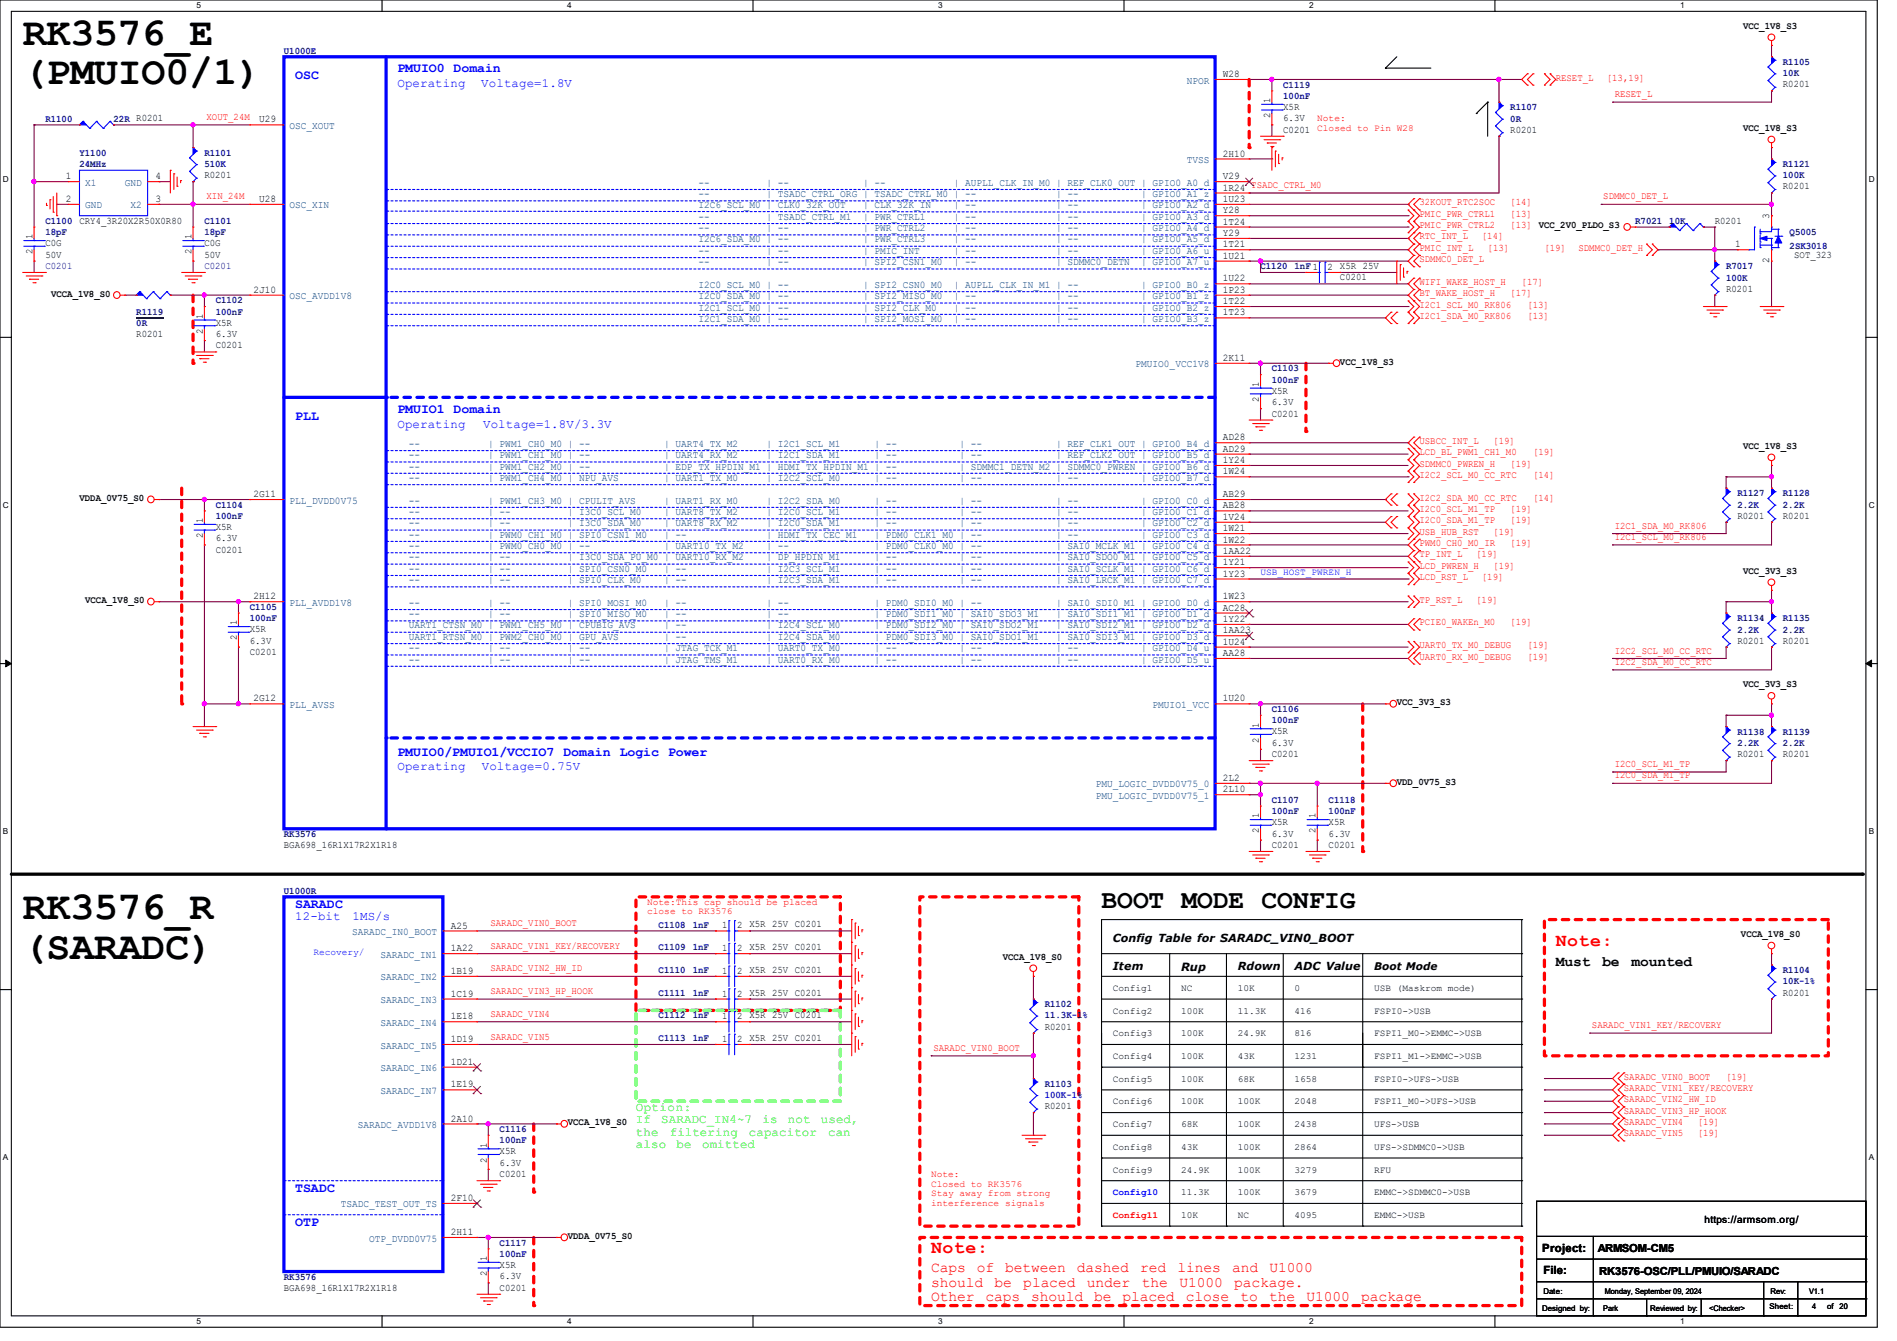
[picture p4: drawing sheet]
<svg xmlns="http://www.w3.org/2000/svg" width="297mm" height="210mm" viewBox="0 0 297 210" stroke-linecap="round" stroke-linejoin="round" font-family="sans-serif">
<defs><g id="words">
<g font-size="6.2">
<text x="3.6" y="7">RK3576_E</text>
<text x="3.6" y="13.2">(PMUIO0/1)</text>
<text x="3.6" y="143.9">RK3576_R</text>
<text x="3.6" y="150.1">(SARADC)</text>
</g>
<text font-size="4.1" x="172.5" y="142.2">BOOT MODE CONFIG</text>
<g font-size="2.8" fill="#f00">
<text x="243.6" y="148.2">Note:</text>
<text x="145.8" y="196.2">Note:</text>
</g>
<g font-size="2.3">
<text x="243.6" y="151.2">Must</text>
<text x="250.9" y="151.2">be</text>
<text x="255.5" y="151.2">mounted</text>
</g>
<g font-size="2.3" fill="#f00">
<text x="145.8" y="199.2">Caps</text>
<text x="145.8" y="201.5">should</text>
<text x="145.8" y="203.8">Other</text>
<text x="153" y="199.2">of</text>
<text x="154.3" y="203.8">caps</text>
<text x="155.7" y="201.5">be</text>
<text x="157.4" y="199.2">between</text>
<text x="160.2" y="201.5">placed</text>
<text x="161.5" y="203.8">should</text>
<text x="168.6" y="199.2">dashed</text>
<text x="170.2" y="201.5">under</text>
<text x="171.3" y="203.8">be</text>
<text x="175.8" y="203.8">placed</text>
<text x="178.5" y="199.2">red</text>
<text x="178.8" y="201.5">the</text>
<text x="184.4" y="199.2">lines</text>
<text x="184.7" y="201.5">U1000</text>
<text x="185.7" y="203.8">close</text>
<text x="192.9" y="199.2">and</text>
<text x="193.3" y="201.5">package.</text>
<text x="194.2" y="203.8">to</text>
<text x="198.7" y="203.8">the</text>
<text x="198.8" y="199.2">U1000</text>
<text x="204.5" y="203.8">U1000</text>
<text x="213.1" y="203.8">package</text>
</g>
<g font-size="2.1" fill="#00f">
<text x="62.2" y="11.3">PMUIO0 Domain</text>
<text x="46.2" y="12.4">OSC</text>
<text x="46.2" y="65.7">PLL</text>
<text x="62.2" y="64.6">PMUIO1 Domain</text>
<text x="62.2" y="118.3">PMUIO0/PMUIO1/VCCIO7 Domain Logic Power</text>
<text x="46.2" y="142.2">SARADC</text>
<text x="46.2" y="186.6">TSADC</text>
<text x="46.2" y="191.9">OTP</text>
</g>
<g font-size="1.9" fill="#00f">
<text x="62.2" y="13.6">Operating</text>
<text x="75.4" y="13.6">Voltage=1.8V</text>
<text x="62.2" y="67">Operating</text>
<text x="75.6" y="67">Voltage=1.8V/3.3V</text>
<text x="62.2" y="120.6">Operating</text>
<text x="75.4" y="120.6">Voltage=0.75V</text>
<text x="46.2" y="144.1">12-bit</text>
<text x="55.2" y="144.1">1MS/s</text>
</g>
<g font-size="1.9" fill="#0f0">
<text x="99.6" y="174">Option:</text>
<text x="99.6" y="175.9">If</text>
<text x="99.6" y="177.9">the</text>
<text x="99.6" y="179.8">also</text>
<text x="103.5" y="175.9">SARADC_IN4~7</text>
<text x="104.9" y="177.9">filtering</text>
<text x="105.9" y="179.8">be</text>
<text x="109.9" y="179.8">omitted</text>
<text x="117.3" y="177.9">capacitor</text>
<text x="119.4" y="175.9">is</text>
<text x="123.4" y="175.9">not</text>
<text x="128.5" y="175.9">used,</text>
<text x="129.7" y="177.9">can</text>
</g>
<g font-size="1.8">
<text x="184.9" y="152.1">Rup</text>
<text x="241.5" y="196">Project:</text>
<text x="241.6" y="199.6">File:</text>
</g>
<g font-size="1.7">
<text x="174.2" y="147.5">Config Table for SARADC_VIN0_BOOT</text>
<text x="174.2" y="152">Item</text>
<text x="193.8" y="152">Rdown</text>
<text x="202.7" y="152">ADC Value</text>
<text x="215.1" y="151.9">Boot Mode</text>
<text x="250.1" y="196.1">ARMSOM-CM5</text>
<text x="250.4" y="199.7">RK3576-OSC/PLL/PMUIO/SARADC</text>
</g>
<g font-size="1.6">
<text x="272.9" y="4.5">VCC_1V8_S3</text>
<text x="191.5" y="12.1">W28</text>
<text x="198.9" y="16.2" transform="rotate(-90 198.9 16.2)">1</text>
<text x="200.9" y="17.2">X5R</text>
<text x="279.1" y="13.7">R0201</text>
<text x="40.6" y="19.2">U29</text>
<text x="198.9" y="18.5" transform="rotate(-90 198.9 18.5)">2</text>
<text x="200.9" y="20.8">C0201</text>
<text x="200.9" y="19">6.3V</text>
<text x="236.5" y="20.8">R0201</text>
<text x="272.9" y="20.5">VCC_1V8_S3</text>
<text x="10.3" y="28.1">1</text>
<text x="24.3" y="28.1">4</text>
<text x="32" y="27.9">R0201</text>
<text x="191.5" y="24.5">2H10</text>
<text x="191.5" y="28.1">V29</text>
<text x="191.5" y="29.8">1R24 TSADC_CTRL_M0</text>
<text x="279.1" y="29.7">R0201</text>
<text x="10.3" y="31.6">2</text>
<text x="12.4" y="35">CRY4_3R20X2R50X0R80</text>
<text x="24.3" y="31.6">3</text>
<text x="40.6" y="31.6">U28</text>
<text x="191.5" y="31.6">1U23</text>
<text x="191.5" y="33.4">Y28</text>
<text x="191.5" y="35.2">1T24</text>
<text x="268.5" y="35">R0201</text>
<text x="277" y="34.3" transform="rotate(-90 277 34.3)">3</text>
<text x="5.1" y="39.8" transform="rotate(-90 5.1 39.8)">2</text>
<text x="5.1" y="37.5" transform="rotate(-90 5.1 37.5)">1</text>
<text x="7.1" y="38.6">C0G</text>
<text x="7.1" y="40.3">50V</text>
<text x="30" y="39.8" transform="rotate(-90 30 39.8)">2</text>
<text x="30" y="37.5" transform="rotate(-90 30 37.5)">1</text>
<text x="32" y="38.6">C0G</text>
<text x="32" y="40.3">50V</text>
<text x="191.5" y="37">Y29</text>
<text x="191.5" y="38.7">1T21</text>
<text x="191.5" y="40.5">1U21</text>
<text x="271.7" y="38.7">1</text>
<text x="277" y="41.2" transform="rotate(-90 277 41.2)">2</text>
<text x="280.9" y="40.3">SOT_323</text>
<text x="8" y="46.4">VCCA_1V8_S0</text>
<text x="39.7" y="45.8">2J10</text>
<text x="191.5" y="44.1">1U22</text>
<text x="191.5" y="45.8">1P23</text>
<text x="191.5" y="47.6">1T22</text>
<text x="207.9" y="42.3">2</text>
<text x="209.8" y="43.9">C0201</text>
<text x="209.8" y="42.1">X5R 25V</text>
<text x="270.2" y="45.7">R0201</text>
<text x="21.3" y="52.8">R0201</text>
<text x="31.7" y="52.3" transform="rotate(-90 31.7 52.3)">2</text>
<text x="31.7" y="50" transform="rotate(-90 31.7 50)">1</text>
<text x="33.8" y="51">X5R</text>
<text x="33.8" y="52.8">6.3V</text>
<text x="191.5" y="49.4">1T23</text>
<text x="33.8" y="54.6">C0201</text>
<text x="191.5" y="56.5">2K11</text>
<text x="209.8" y="57.1">VCC_1V8_S3</text>
<text x="197.1" y="62.9" transform="rotate(-90 197.1 62.9)">2</text>
<text x="197.1" y="60.6" transform="rotate(-90 197.1 60.6)">1</text>
<text x="199.1" y="65.2">C0201</text>
<text x="199.1" y="61.7">X5R</text>
<text x="199.1" y="63.5">6.3V</text>
<text x="191.5" y="69">AD28</text>
<text x="191.5" y="70.7">AD29</text>
<text x="272.9" y="70.3">VCC_1V8_S3</text>
<text x="39.7" y="77.9">2G11</text>
<text x="191.5" y="72.5">1Y24</text>
<text x="191.5" y="74.3">1W24</text>
<text x="191.5" y="77.9">AB29</text>
<text x="12.4" y="78.4">VDDA_0V75_S0</text>
<text x="31.7" y="82" transform="rotate(-90 31.7 82)">1</text>
<text x="33.8" y="83">X5R</text>
<text x="191.5" y="79.6">AB28</text>
<text x="191.5" y="81.4">1V24</text>
<text x="191.5" y="83.2">1W21</text>
<text x="272" y="81.2">R0201</text>
<text x="279.1" y="81.2">R0201</text>
<text x="31.7" y="84.3" transform="rotate(-90 31.7 84.3)">2</text>
<text x="33.8" y="86.6">C0201</text>
<text x="33.8" y="84.8">6.3V</text>
<text x="191.5" y="85">1W22</text>
<text x="191.5" y="86.7">1AA22</text>
<text x="191.5" y="88.5">1Y21</text>
<text x="272.9" y="89.8">VCC_3V3_S3</text>
<text x="13.3" y="94.4">VCCA_1V8_S0</text>
<text x="39.7" y="93.9">2H12</text>
<text x="191.5" y="90.3">1Y23</text>
<text x="191.5" y="93.9">1W23</text>
<text x="191.5" y="95.6">AC28</text>
<text x="37.1" y="100.3" transform="rotate(-90 37.1 100.3)">2</text>
<text x="37.1" y="98" transform="rotate(-90 37.1 98)">1</text>
<text x="39.1" y="99">X5R</text>
<text x="39.1" y="100.8">6.3V</text>
<text x="191.5" y="97.4">1Y22</text>
<text x="191.5" y="99.2">1AA23</text>
<text x="191.5" y="101">1U24</text>
<text x="272" y="100.8">R0201</text>
<text x="279.1" y="100.8">R0201</text>
<text x="39.1" y="102.6">C0201</text>
<text x="191.5" y="102.7">AA28</text>
<text x="272.9" y="107.6">VCC_3V3_S3</text>
<text x="39.7" y="109.9">2G12</text>
<text x="191.5" y="109.9">1U20</text>
<text x="197.1" y="114" transform="rotate(-90 197.1 114)">1</text>
<text x="218.7" y="110.4">VCC_3V3_S3</text>
<text x="197.1" y="116.3" transform="rotate(-90 197.1 116.3)">2</text>
<text x="199.1" y="118.6">C0201</text>
<text x="199.1" y="115">X5R</text>
<text x="199.1" y="116.8">6.3V</text>
<text x="272" y="118.6">R0201</text>
<text x="279.1" y="118.6">R0201</text>
<text x="191.5" y="122.3">2L2</text>
<text x="191.5" y="124.1">2L10</text>
<text x="218.7" y="122.9">VDD_0V75_S3</text>
<text x="197.1" y="130.5" transform="rotate(-90 197.1 130.5)">2</text>
<text x="197.1" y="128.2" transform="rotate(-90 197.1 128.2)">1</text>
<text x="199.1" y="129.2">X5R</text>
<text x="199.1" y="131">6.3V</text>
<text x="206" y="130.5" transform="rotate(-90 206 130.5)">2</text>
<text x="206" y="128.2" transform="rotate(-90 206 128.2)">1</text>
<text x="208" y="129.2">X5R</text>
<text x="208" y="131">6.3V</text>
<text x="44.4" y="132.8">BGA698_16R1X17R2X1R18</text>
<text x="199.1" y="132.8">C0201</text>
<text x="208" y="132.8">C0201</text>
<text x="70.6" y="145.4">A25</text>
<text x="70.6" y="149">1A22</text>
<text x="113.1" y="149">1</text>
<text x="113.1" y="145.4">1</text>
<text x="115.4" y="149">2</text>
<text x="115.4" y="145.4">2</text>
<text x="117.3" y="148.8">X5R 25V C0201</text>
<text x="117.3" y="145.2">X5R 25V C0201</text>
<text x="272.6" y="146.7">VCCA_1V8_S0</text>
<text x="70.6" y="152.5">1B19</text>
<text x="113.1" y="152.5">1</text>
<text x="115.4" y="152.5">2</text>
<text x="117.3" y="152.4">X5R 25V C0201</text>
<text x="117.3" y="155.9">X5R 25V C0201</text>
<text x="157" y="150.3">VCCA_1V8_S0</text>
<text x="279.1" y="155.9">R0201</text>
<text x="70.6" y="156.1">1C19</text>
<text x="70.6" y="159.6">1E18</text>
<text x="113.1" y="156.1">1</text>
<text x="113.1" y="159.6">1</text>
<text x="115.4" y="156.1">2</text>
<text x="115.4" y="159.6">2</text>
<text x="117.3" y="159.5">X5R 25V C0201</text>
<text x="163.6" y="161.2">R0201</text>
<text x="70.6" y="163.2">1D19</text>
<text x="70.6" y="166.8">1D21</text>
<text x="113.1" y="163.2">1</text>
<text x="115.4" y="163.2">2</text>
<text x="117.3" y="163">X5R 25V C0201</text>
<text x="70.6" y="170.3">1E19</text>
<text x="163.6" y="173.7">R0201</text>
<text x="70.6" y="175.6">2A10</text>
<text x="76.2" y="179.7" transform="rotate(-90 76.2 179.7)">1</text>
<text x="88.9" y="176.2">VCCA_1V8_S0</text>
<text x="76.2" y="182.1" transform="rotate(-90 76.2 182.1)">2</text>
<text x="78.2" y="184.4">C0201</text>
<text x="78.2" y="180.8">X5R</text>
<text x="78.2" y="182.6">6.3V</text>
<text x="70.6" y="188.1">2F10</text>
<text x="266.9" y="191.5">https://armsom.org/</text>
<text x="70.6" y="193.4">2H11</text>
<text x="76.2" y="197.5" transform="rotate(-90 76.2 197.5)">1</text>
<text x="88.9" y="194">VDDA_0V75_S0</text>
<text x="44.4" y="202.1">BGA698_16R1X17R2X1R18</text>
<text x="76.2" y="199.9" transform="rotate(-90 76.2 199.9)">2</text>
<text x="78.2" y="202.1">C0201</text>
<text x="78.2" y="198.6">X5R</text>
<text x="78.2" y="200.4">6.3V</text>
</g>
<g font-size="1.6" fill="#000080">
<text x="44.4" y="8.4">U1000E</text>
<text x="279.1" y="10.2">R1105</text>
<text x="279.1" y="11.9">10K</text>
<text x="200.9" y="13.7">C1119</text>
<text x="200.9" y="15.5">100nF</text>
<text x="236.5" y="17.3">R1107</text>
<text x="7.1" y="19">R1100</text>
<text x="17.8" y="19">22R R0201</text>
<text x="236.5" y="19">0R</text>
<text x="12.4" y="24.4">Y1100</text>
<text x="12.4" y="26.2">24MHz</text>
<text x="32" y="24.4">R1101</text>
<text x="32" y="26.2">510K</text>
<text x="279.1" y="26.2">R1121</text>
<text x="279.1" y="27.9">100K</text>
<text x="7.1" y="35.1">C1100</text>
<text x="32" y="35.1">C1101</text>
<text x="256" y="35.1">R7021</text>
<text x="261.4" y="35.1">10K</text>
<text x="7.1" y="36.8">18pF</text>
<text x="32" y="36.8">18pF</text>
<text x="280.2" y="36.8">Q5005</text>
<text x="280.2" y="38.9">2SK3018</text>
<text x="7.1" y="42.1">C0201</text>
<text x="32" y="42.1">C0201</text>
<text x="33.8" y="47.5">C1102</text>
<text x="197.4" y="42.2">C1120</text>
<text x="202.7" y="42.2">1nF 1</text>
<text x="270.2" y="42.2">R7017</text>
<text x="270.2" y="43.9">100K</text>
<text x="21.3" y="49.3">R1119</text>
<text x="21.3" y="51.1">0R</text>
<text x="33.8" y="49.3">100nF</text>
<text x="199.1" y="58.2">C1103</text>
<text x="199.1" y="59.9">100nF</text>
<text x="272" y="77.7">R1127</text>
<text x="279.1" y="77.7">R1128</text>
<text x="33.8" y="79.5">C1104</text>
<text x="33.8" y="81.3">100nF</text>
<text x="272" y="79.5">2.2K</text>
<text x="279.1" y="79.5">2.2K</text>
<text x="39.1" y="95.5">C1105</text>
<text x="39.1" y="97.3">100nF</text>
<text x="272" y="97.3">R1134</text>
<text x="272" y="99.1">2.2K</text>
<text x="279.1" y="97.3">R1135</text>
<text x="279.1" y="99.1">2.2K</text>
<text x="199.1" y="111.5">C1106</text>
<text x="199.1" y="113.3">100nF</text>
<text x="272" y="115.1">R1138</text>
<text x="272" y="116.8">2.2K</text>
<text x="279.1" y="115.1">R1139</text>
<text x="279.1" y="116.8">2.2K</text>
<text x="199.1" y="125.7">C1107</text>
<text x="208" y="125.7">C1118</text>
<text x="44.4" y="131.1">RK3576</text>
<text x="199.1" y="127.5">100nF</text>
<text x="208" y="127.5">100nF</text>
<text x="44.4" y="140">U1000R</text>
<text x="103.1" y="148.8">C1109</text>
<text x="103.1" y="145.3">C1108</text>
<text x="108.5" y="148.8">1nF</text>
<text x="108.5" y="145.3">1nF</text>
<text x="103.1" y="152.4">C1110</text>
<text x="103.1" y="156">C1111</text>
<text x="108.5" y="152.4">1nF</text>
<text x="108.5" y="156">1nF</text>
<text x="279.1" y="152.4">R1104</text>
<text x="279.1" y="154.2">10K-1%</text>
<text x="103.1" y="159.5">C1112</text>
<text x="108.5" y="159.5">1nF</text>
<text x="163.6" y="157.7">R1102</text>
<text x="163.6" y="159.5">11.3K-1%</text>
<text x="103.1" y="163.1">C1113</text>
<text x="108.5" y="163.1">1nF</text>
<text x="163.6" y="170.2">R1103</text>
<text x="78.2" y="177.3">C1116</text>
<text x="78.2" y="179.1">100nF</text>
<text x="78.2" y="195.1">C1117</text>
<text x="78.2" y="196.8">100nF</text>
<text x="44.4" y="200.4">RK3576</text>
</g>
<g font-size="1.6" fill="#004080">
<text x="185.8" y="13.1">NPOR</text>
<text x="45.3" y="20.2">OSC_XOUT</text>
<text x="13.3" y="29.1">X1</text>
<text x="19.6" y="29.1">GND</text>
<text x="109.3" y="29.1">--</text>
<text x="120" y="29.1">| --</text>
<text x="135.1" y="29.1">| --</text>
<text x="149.3" y="29.1">| AUPLL_CLK_IN_M0 | REF_CLK0_OUT | GPIO0_A0_d</text>
<text x="185.8" y="25.5">TVSS</text>
<text x="13.3" y="32.6">GND</text>
<text x="20.4" y="32.6">X2</text>
<text x="45.3" y="32.6">OSC_XIN</text>
<text x="109.3" y="30.9">--</text>
<text x="109.3" y="32.6">I2C6_SCL_M0 | CLK0_32K_OUT</text>
<text x="109.3" y="34.4">--</text>
<text x="120" y="30.9">| TSADC_CTRL_ORG | TSADC_CTRL_M0 | --</text>
<text x="120" y="34.4">| TSADC_CTRL_M1</text>
<text x="135.1" y="32.6">| CLK_32K_IN</text>
<text x="135.1" y="34.4">| PWR_CTRL1</text>
<text x="149.3" y="32.6">| --</text>
<text x="149.3" y="34.4">| --</text>
<text x="165.4" y="30.9">| --</text>
<text x="165.4" y="32.6">| --</text>
<text x="165.4" y="34.4">| --</text>
<text x="178.7" y="30.9">| GPIO0_A1_z</text>
<text x="178.7" y="32.6">| GPIO0_A2_d</text>
<text x="178.7" y="34.4">| GPIO0_A3_d</text>
<text x="109.3" y="36.2">--</text>
<text x="109.3" y="38">I2C6_SDA_M0 | --</text>
<text x="109.3" y="39.8">--</text>
<text x="109.3" y="41.5">--</text>
<text x="120" y="36.2">| --</text>
<text x="120" y="39.8">| --</text>
<text x="120" y="41.5">| --</text>
<text x="135.1" y="36.2">| PWR_CTRL2</text>
<text x="135.1" y="38">| PWR_CTRL3</text>
<text x="135.1" y="39.8">| PMIC_INT</text>
<text x="135.1" y="41.5">| SPI2_CSN1_M0</text>
<text x="149.3" y="36.2">| --</text>
<text x="149.3" y="38">| --</text>
<text x="149.3" y="39.8">| --</text>
<text x="149.3" y="41.5">| --</text>
<text x="165.4" y="36.2">| --</text>
<text x="165.4" y="38">| --</text>
<text x="165.4" y="39.8">| --</text>
<text x="165.4" y="41.5">| SDMMC0_DETN</text>
<text x="178.7" y="36.2">| GPIO0_A4_d</text>
<text x="178.7" y="38">| GPIO0_A5_d</text>
<text x="178.7" y="39.8">| GPIO0_A6_u</text>
<text x="178.7" y="41.5">| GPIO0_A7_u</text>
<text x="45.3" y="46.9">OSC_AVDD1V8</text>
<text x="109.3" y="45.1">I2C0_SCL_M0 | --</text>
<text x="109.3" y="46.9">I2C0_SDA_M0 | --</text>
<text x="135.1" y="45.1">| SPI2_CSN0_M0</text>
<text x="135.1" y="46.9">| SPI2_MISO_M0</text>
<text x="149.3" y="45.1">| AUPLL_CLK_IN_M1 | --</text>
<text x="149.3" y="46.9">| --</text>
<text x="165.4" y="46.9">| --</text>
<text x="178.7" y="45.1">| GPIO0_B0_z</text>
<text x="178.7" y="46.9">| GPIO0_B1_z</text>
<text x="109.3" y="48.6">I2C1_SCL_M0 | --</text>
<text x="109.3" y="50.4">I2C1_SDA_M0 | --</text>
<text x="135.1" y="48.6">| SPI2_CLK_M0</text>
<text x="135.1" y="50.4">| SPI2_MOSI_M0</text>
<text x="149.3" y="48.6">| --</text>
<text x="149.3" y="50.4">| --</text>
<text x="165.4" y="48.6">| --</text>
<text x="165.4" y="50.4">| --</text>
<text x="178.7" y="48.6">| GPIO0_B2_z</text>
<text x="178.7" y="50.4">| GPIO0_B3_z</text>
<text x="177.8" y="57.5">PMUIO0_VCC1V8</text>
<text x="64" y="70">--</text>
<text x="64" y="71.8">--</text>
<text x="76.5" y="70">| PWM1_CH0_M0 | --</text>
<text x="76.5" y="71.8">| PWM1_CH1_M0 | --</text>
<text x="104" y="70">| UART4_TX_M2</text>
<text x="104" y="71.8">| UART4_RX_M2</text>
<text x="120" y="70">| I2C1_SCL_M1</text>
<text x="120" y="71.8">| I2C1_SDA_M1</text>
<text x="136.9" y="70">| --</text>
<text x="136.9" y="71.8">| --</text>
<text x="150.2" y="70">| --</text>
<text x="150.2" y="71.8">| --</text>
<text x="165.4" y="70">| REF_CLK1_OUT | GPIO0_B4_d</text>
<text x="165.4" y="71.8">| REF_CLK2_OUT | GPIO0_B5_d</text>
<text x="64" y="73.5">--</text>
<text x="64" y="75.3">--</text>
<text x="76.5" y="73.5">| PWM1_CH2_M0 | --</text>
<text x="76.5" y="75.3">| PWM1_CH4_M0 | NPU_AVS</text>
<text x="104" y="73.5">| EDP_TX_HPDIN_M1 | HDMI_TX_HPDIN_M1 | --</text>
<text x="104" y="75.3">| UART1_TX_M0</text>
<text x="120" y="75.3">| I2C2_SCL_M0</text>
<text x="136.9" y="75.3">| --</text>
<text x="150.2" y="73.5">| SDMMC1_DETN_M2 | SDMMC0_PWREN | GPIO0_B6_d</text>
<text x="150.2" y="75.3">| --</text>
<text x="165.4" y="75.3">| --</text>
<text x="178.7" y="75.3">| GPIO0_B7_d</text>
<text x="45.3" y="78.9">PLL_DVDD0V75</text>
<text x="64" y="78.9">--</text>
<text x="64" y="80.6">--</text>
<text x="64" y="82.4">--</text>
<text x="76.5" y="78.9">| PWM1_CH3_M0 | CPULIT_AVS</text>
<text x="76.5" y="80.6">| --</text>
<text x="76.5" y="82.4">| --</text>
<text x="88.9" y="80.6">| I3C0_SCL_M0</text>
<text x="88.9" y="82.4">| I3C0_SDA_M0</text>
<text x="104" y="78.9">| UART1_RX_M0</text>
<text x="104" y="80.6">| UART8_TX_M2</text>
<text x="104" y="82.4">| UART8_RX_M2</text>
<text x="120" y="78.9">| I2C2_SDA_M0</text>
<text x="120" y="80.6">| I2C0_SCL_M1</text>
<text x="120" y="82.4">| I2C0_SDA_M1</text>
<text x="136.9" y="78.9">| --</text>
<text x="136.9" y="80.6">| --</text>
<text x="136.9" y="82.4">| --</text>
<text x="150.2" y="78.9">| --</text>
<text x="150.2" y="80.6">| --</text>
<text x="150.2" y="82.4">| --</text>
<text x="165.4" y="78.9">| --</text>
<text x="165.4" y="80.6">| --</text>
<text x="165.4" y="82.4">| --</text>
<text x="178.7" y="78.9">| GPIO0_C0_d</text>
<text x="178.7" y="80.6">| GPIO0_C1_d</text>
<text x="178.7" y="82.4">| GPIO0_C2_d</text>
<text x="64" y="84.2">--</text>
<text x="64" y="86">--</text>
<text x="64" y="87.8">--</text>
<text x="64" y="89.5">--</text>
<text x="76.5" y="84.2">| PWM0_CH1_M0 | SPI0_CSN1_M0</text>
<text x="76.5" y="86">| PWM0_CH0_M0 | --</text>
<text x="76.5" y="87.8">| --</text>
<text x="76.5" y="89.5">| --</text>
<text x="88.9" y="87.8">| I3C0_SDA_PU_M0 | UART10_RX_M2</text>
<text x="88.9" y="89.5">| SPI0_CSN0_M0</text>
<text x="104" y="84.2">| --</text>
<text x="104" y="86">| UART10_TX_M2</text>
<text x="104" y="89.5">| --</text>
<text x="120" y="84.2">| HDMI_TX_CEC_M1</text>
<text x="120" y="86">| --</text>
<text x="120" y="87.8">| DP_HPDIN_M1</text>
<text x="120" y="89.5">| I2C3_SCL_M1</text>
<text x="136.9" y="84.2">| PDM0_CLK1_M0 | --</text>
<text x="136.9" y="86">| PDM0_CLK0_M0 | --</text>
<text x="136.9" y="87.8">| --</text>
<text x="136.9" y="89.5">| --</text>
<text x="150.2" y="87.8">| --</text>
<text x="150.2" y="89.5">| --</text>
<text x="165.4" y="84.2">| --</text>
<text x="165.4" y="86">| SAI0_MCLK_M1 | GPIO0_C4_d</text>
<text x="165.4" y="87.8">| SAI0_SDO0_M1 | GPIO0_C5_d</text>
<text x="165.4" y="89.5">| SAI0_SCLK_M1 | GPIO0_C6_d</text>
<text x="178.7" y="84.2">| GPIO0_C3_d</text>
<text x="45.3" y="94.9">PLL_AVDD1V8</text>
<text x="64" y="91.3">--</text>
<text x="64" y="94.9">--</text>
<text x="76.5" y="91.3">| --</text>
<text x="76.5" y="94.9">| --</text>
<text x="88.9" y="91.3">| SPI0_CLK_M0</text>
<text x="88.9" y="94.9">| SPI0_MOSI_M0</text>
<text x="104" y="91.3">| --</text>
<text x="104" y="94.9">| --</text>
<text x="120" y="91.3">| I2C3_SDA_M1</text>
<text x="120" y="94.9">| --</text>
<text x="136.9" y="91.3">| --</text>
<text x="136.9" y="94.9">| PDM0_SDI0_M0 | --</text>
<text x="150.2" y="91.3">| --</text>
<text x="165.4" y="91.3">| SAI0_LRCK_M1 | GPIO0_C7_d</text>
<text x="165.4" y="94.9">| SAI0_SDI0_M1 | GPIO0_D0_d</text>
<text x="64" y="96.6">--</text>
<text x="64" y="98.4">UART1_CTSN_M0 | PWM1_CH5_M0 | CPUBIG_AVS</text>
<text x="64" y="100.2">UART1_RTSN_M0 | PWM2_CH0_M0 | GPU_AVS</text>
<text x="64" y="102">--</text>
<text x="76.5" y="96.6">| --</text>
<text x="76.5" y="102">| --</text>
<text x="88.9" y="96.6">| SPI0_MISO_M0</text>
<text x="88.9" y="102">| --</text>
<text x="104" y="96.6">| --</text>
<text x="104" y="98.4">| --</text>
<text x="104" y="100.2">| --</text>
<text x="104" y="102">| JTAG_TCK_M1</text>
<text x="120" y="96.6">| --</text>
<text x="120" y="98.4">| I2C4_SCL_M0</text>
<text x="120" y="100.2">| I2C4_SDA_M0</text>
<text x="120" y="102">| UART0_TX_M0</text>
<text x="136.9" y="96.6">| PDM0_SDI1_M0 | SAI0_SDO3_M1</text>
<text x="136.9" y="98.4">| PDM0_SDI2_M0 | SAI0_SDO2_M1</text>
<text x="136.9" y="100.2">| PDM0_SDI3_M0 | SAI0_SDO1_M1</text>
<text x="136.9" y="102">| --</text>
<text x="150.2" y="102">| --</text>
<text x="165.4" y="96.6">| SAI0_SDI1_M1 | GPIO0_D1_d</text>
<text x="165.4" y="98.4">| SAI0_SDI2_M1 | GPIO0_D2_d</text>
<text x="165.4" y="100.2">| SAI0_SDI3_M1 | GPIO0_D3_d</text>
<text x="165.4" y="102">| --</text>
<text x="178.7" y="102">| GPIO0_D4_u</text>
<text x="64" y="103.8">--</text>
<text x="76.5" y="103.8">| --</text>
<text x="88.9" y="103.8">| --</text>
<text x="104" y="103.8">| JTAG_TMS_M1</text>
<text x="120" y="103.8">| UART0_RX_M0</text>
<text x="136.9" y="103.8">| --</text>
<text x="150.2" y="103.8">| --</text>
<text x="165.4" y="103.8">| --</text>
<text x="178.7" y="103.8">| GPIO0_D5_u</text>
<text x="45.3" y="110.9">PLL_AVSS</text>
<text x="180.5" y="110.9">PMUIO1_VCC</text>
<text x="171.6" y="123.3">PMU_LOGIC_DVDD0V75_0</text>
<text x="171.6" y="125.1">PMU_LOGIC_DVDD0V75_1</text>
<text x="55.1" y="146.4">SARADC_IN0_BOOT</text>
<text x="59.6" y="150">SARADC_IN1</text>
<text x="59.6" y="153.5">SARADC_IN2</text>
<text x="59.6" y="157.1">SARADC_IN3</text>
<text x="59.6" y="160.7">SARADC_IN4</text>
<text x="59.6" y="164.2">SARADC_IN5</text>
<text x="59.6" y="167.8">SARADC_IN6</text>
<text x="59.6" y="171.3">SARADC_IN7</text>
<text x="56" y="176.7">SARADC_AVDD1V8</text>
<text x="53.3" y="189.1">TSADC_TEST_OUT_TS</text>
<text x="57.8" y="194.4">OTP_DVDD0V75</text>
</g>
<g font-size="1.6" fill="#f00">
<text x="243.6" y="12.6">RESET_L</text>
<text x="251.6" y="12.6">[13,19]</text>
<text x="252.8" y="15.2">RESET_L</text>
<text x="32.3" y="18.8">XOUT_24M</text>
<text x="32.3" y="31.2">XIN_24M</text>
<text x="222.2" y="34">PMIC_PWR_CTRL1</text>
<text x="222.2" y="35.7">PMIC_PWR_CTRL2</text>
<text x="222.2" y="32.2">32KOUT_RTC2SOC</text>
<text x="236.5" y="34">[13]</text>
<text x="236.5" y="35.7">[13] VCC_2V0_PLDO_S3</text>
<text x="236.5" y="32.2">[14]</text>
<text x="251" y="31.2">SDMMC0_DET_L</text>
<text x="222.2" y="39.3">PMIC_INT_L</text>
<text x="222.2" y="41.1">SDMMC0_DET_L</text>
<text x="222.2" y="37.5">RTC_INT_L</text>
<text x="232" y="37.5">[14]</text>
<text x="232.9" y="39.3">[13]</text>
<text x="241.8" y="39.3">[19]</text>
<text x="247.1" y="39.3">SDMMC0_DET_H</text>
<text x="222.2" y="44.6">WIFI_WAKE_HOST_H</text>
<text x="222.2" y="46.4">BT_WAKE_HOST_H</text>
<text x="236.5" y="46.4">[17]</text>
<text x="238.2" y="44.6">[17]</text>
<text x="222.2" y="50">I2C1_SDA_M0_RK806</text>
<text x="222.2" y="48.2">I2C1_SCL_M0_RK806</text>
<text x="239.1" y="50">[13]</text>
<text x="239.1" y="48.2">[13]</text>
<text x="222.2" y="69.5">USBCC_INT_L</text>
<text x="222.2" y="71.3">LCD_BL_PWM1_CH1_M0</text>
<text x="233.8" y="69.5">[19]</text>
<text x="240" y="71.3">[19]</text>
<text x="222.2" y="73.1">SDMMC0_PWREN_H</text>
<text x="222.2" y="74.8">I2C2_SCL_M0_CC_RTC</text>
<text x="236.5" y="73.1">[19]</text>
<text x="240" y="74.8">[14]</text>
<text x="222.2" y="80.2">I2C0_SCL_M1_TP</text>
<text x="222.2" y="82">I2C0_SDA_M1_TP</text>
<text x="222.2" y="83.7">USB_HUB_RST</text>
<text x="222.2" y="78.4">I2C2_SDA_M0_CC_RTC</text>
<text x="233.8" y="83.7">[19]</text>
<text x="236.5" y="80.2">[19]</text>
<text x="236.5" y="82">[19]</text>
<text x="240" y="78.4">[14]</text>
<text x="252.8" y="82.8">I2C1_SDA_M0_RK806</text>
<text x="222.2" y="87.3">TP_INT_L</text>
<text x="222.2" y="89.1">LCD_PWREN_H</text>
<text x="222.2" y="85.5">PWM0_CH0_M0_IR</text>
<text x="231.1" y="87.3">[19]</text>
<text x="233.8" y="89.1">[19]</text>
<text x="236.5" y="85.5">[19]</text>
<text x="252.8" y="84.6">I2C1_SCL_M0_RK806</text>
<text x="222.2" y="94.4">TP_RST_L</text>
<text x="222.2" y="90.8">LCD_RST_L</text>
<text x="231.1" y="94.4">[19]</text>
<text x="232" y="90.8">[19]</text>
<text x="222.2" y="101.5">UART0_TX_M0_DEBUG</text>
<text x="222.2" y="98">PCIE0_WAKEn_M0</text>
<text x="236.5" y="98">[19]</text>
<text x="239.1" y="101.5">[19]</text>
<text x="222.2" y="103.3">UART0_RX_M0_DEBUG</text>
<text x="239.1" y="103.3">[19]</text>
<text x="252.8" y="102.4">I2C2_SCL_M0_CC_RTC</text>
<text x="252.8" y="104.1">I2C2_SDA_M0_CC_RTC</text>
<text x="252.8" y="120.1">I2C0_SCL_M1_TP</text>
<text x="252.8" y="121.9">I2C0_SDA_M1_TP</text>
<text x="76.8" y="145">SARADC_VIN0_BOOT</text>
<text x="76.8" y="148.6">SARADC_VIN1_KEY/RECOVERY</text>
<text x="76.8" y="152.1">SARADC_VIN2_HW_ID</text>
<text x="76.8" y="155.7">SARADC_VIN3_HP_HOOK</text>
<text x="76.8" y="159.3">SARADC_VIN4</text>
<text x="249.3" y="161">SARADC_VIN1_KEY/RECOVERY</text>
<text x="76.8" y="162.8">SARADC_VIN5</text>
<text x="146.1" y="164.6">SARADC_VIN0_BOOT</text>
<text x="254.2" y="170.9">SARADC_VIN1_KEY/RECOVERY</text>
<text x="254.2" y="169.1">SARADC_VIN0_BOOT</text>
<text x="254.2" y="172.6">SARADC_VIN2_HW_ID</text>
<text x="270.2" y="169.1">[19]</text>
<text x="254.2" y="174.4">SARADC_VIN3_HP_HOOK</text>
<text x="254.2" y="176.2">SARADC_VIN4</text>
<text x="254.2" y="178">SARADC_VIN5</text>
<text x="265.8" y="176.2">[19]</text>
<text x="265.8" y="178">[19]</text>
</g>
<text font-size="1.6" fill="#0000a0" x="163.6" y="172">100K-1%</text>
<g font-size="1.5" fill="#f00">
<text x="206.2" y="19">Note:</text>
<text x="206.2" y="20.5">Closed to Pin W28</text>
<text x="101.3" y="141.7">Note:This cap should be placed</text>
<text x="101.3" y="143.2">close to RK3576</text>
<text x="145.8" y="184.4">Note:</text>
<text x="145.8" y="185.8">Closed to RK3576</text>
<text x="145.8" y="187.3">Stay away from strong</text>
<text x="145.8" y="188.8">interference signals</text>
<text x="174.2" y="190.8">Config11</text>
</g>
<g font-size="1.5" fill="#00f">
<text x="197.4" y="90.1">USB_HOST_PWREN_H</text>
<text x="49.1" y="149.5">Recovery/</text>
<text x="174.2" y="187.2">Config10</text>
</g>
<g font-size="1.5">
<text x="174.2" y="155.2">Config1</text>
<text x="184.9" y="155.2">NC</text>
<text x="193.8" y="155.2">10K</text>
<text x="202.7" y="155.2">0</text>
<text x="215.1" y="155.2">USB (Maskrom mode)</text>
<text x="174.2" y="158.7">Config2</text>
<text x="184.9" y="158.7">100K</text>
<text x="193.8" y="158.7">11.3K</text>
<text x="202.7" y="158.7">416</text>
<text x="215.1" y="158.7">FSPI0-&gt;USB</text>
<text x="174.2" y="162.3">Config3</text>
<text x="174.2" y="165.9">Config4</text>
<text x="184.9" y="162.3">100K</text>
<text x="184.9" y="165.9">100K</text>
<text x="193.8" y="162.3">24.9K</text>
<text x="193.8" y="165.9">43K</text>
<text x="202.7" y="162.3">816</text>
<text x="202.7" y="165.9">1231</text>
<text x="215.1" y="162.3">FSPI1_M0-&gt;EMMC-&gt;USB</text>
<text x="215.1" y="165.9">FSPI1_M1-&gt;EMMC-&gt;USB</text>
<text x="174.2" y="173">Config6</text>
<text x="174.2" y="169.4">Config5</text>
<text x="184.9" y="173">100K</text>
<text x="184.9" y="169.4">100K</text>
<text x="193.8" y="173">100K</text>
<text x="193.8" y="169.4">68K</text>
<text x="202.7" y="169.4">1658</text>
<text x="202.7" y="173">2048</text>
<text x="215.1" y="173">FSPI1_M0-&gt;UFS-&gt;USB</text>
<text x="215.1" y="169.4">FSPI0-&gt;UFS-&gt;USB</text>
<text x="174.2" y="176.5">Config7</text>
<text x="184.9" y="176.5">68K</text>
<text x="193.8" y="176.5">100K</text>
<text x="202.7" y="176.5">2438</text>
<text x="215.1" y="176.5">UFS-&gt;USB</text>
<text x="174.2" y="183.6">Config9</text>
<text x="174.2" y="180.1">Config8</text>
<text x="184.9" y="183.6">24.9K</text>
<text x="184.9" y="180.1">43K</text>
<text x="193.8" y="180.1">100K</text>
<text x="193.8" y="183.6">100K</text>
<text x="202.7" y="183.6">3279</text>
<text x="202.7" y="180.1">2864</text>
<text x="215.1" y="180.1">UFS-&gt;SDMMC0-&gt;USB</text>
<text x="215.1" y="183.6">RFU</text>
<text x="184.9" y="187.2">11.3K</text>
<text x="184.9" y="190.8">10K</text>
<text x="193.8" y="187.2">100K</text>
<text x="193.8" y="190.8">NC</text>
<text x="202.7" y="187.2">3679</text>
<text x="202.7" y="190.8">4095</text>
<text x="215.1" y="187.2">EMMC-&gt;SDMMC0-&gt;USB</text>
<text x="215.1" y="190.8">EMMC-&gt;USB</text>
</g>
<g font-size="1.3">
<text x="30.8" y="1.3">5</text>
<text x="88.8" y="1.3">4</text>
<text x="146.9" y="1.3">3</text>
<text x="205" y="1.3">2</text>
<text x="263.1" y="1.3">1</text>
<text x=".5" y="28.4">D</text>
<text x="292.6" y="28.4">D</text>
<text x=".5" y="79.5">C</text>
<text x="292.6" y="79.5">C</text>
<text x=".5" y="130.6">B</text>
<text x="292.6" y="130.6">B</text>
<text x=".5" y="181.7">A</text>
<text x="292.6" y="181.7">A</text>
<text x="30.8" y="207.4">5</text>
<text x="88.8" y="207.4">4</text>
<text x="146.9" y="207.4">3</text>
<text x="205" y="207.4">2</text>
<text x="263.1" y="207.4">1</text>
</g>
<g font-size="1.2">
<text x="241.6" y="202.6">Date:</text>
<text x="251.2" y="202.6">Monday, September 09, 2024</text>
<text x="277.2" y="202.6">Rev:</text>
<text x="283.2" y="202.6">V1.1</text>
<text x="241.5" y="205.3">Designed by:</text>
<text x="251" y="205.3">Park</text>
<text x="258.4" y="205.3">Reviewed by:</text>
<text x="267.6" y="205.3">&lt;Checker&gt;</text>
<text x="277" y="205.1">Sheet:</text>
<text x="283.8" y="205.1">4</text>
<text x="286.1" y="205.1">of</text>
<text x="288" y="205.1">20</text>
</g>
</g></defs>
<path d="M0 0h293.9v207.9h-293.9zM1.8 1.8h290.3v204.3h-290.3z" fill="none" stroke="#000" stroke-width=".17"/>
<g fill="#fff">
<path d="M30.8 .2h.7v1.4h-.7z"/>
<path d="M30.8 206.2h.7v1.4h-.7z"/>
</g>
<path d="M59.8 0v1.8M59.8 206.1v1.8" fill="none" stroke="#000" stroke-width=".17"/>
<g fill="#fff">
<path d="M88.8 .2h.7v1.4h-.7z"/>
<path d="M88.8 206.2h.7v1.4h-.7z"/>
</g>
<path d="M117.9 0v1.8M117.9 206.1v1.8" fill="none" stroke="#000" stroke-width=".17"/>
<g fill="#fff">
<path d="M146.9 .2h.7v1.4h-.7z"/>
<path d="M146.9 206.2h.7v1.4h-.7z"/>
</g>
<path d="M176 0v1.8M176 206.1v1.8" fill="none" stroke="#000" stroke-width=".17"/>
<g fill="#fff">
<path d="M205 .2h.7v1.4h-.7z"/>
<path d="M205 206.2h.7v1.4h-.7z"/>
</g>
<path d="M234.1 0v1.8M234.1 206.1v1.8" fill="none" stroke="#000" stroke-width=".17"/>
<g fill="#fff">
<path d="M263.1 .2h.6v1.4h-.6z"/>
<path d="M263.1 206.2h.6v1.4h-.6z"/>
<path d="M.5 27.3h.9v1.4h-.9z"/>
<path d="M292.6 27.3h.9v1.4h-.9z"/>
<path d="M.5 78.4h.9v1.4h-.9z"/>
<path d="M292.6 78.4h.9v1.4h-.9z"/>
</g>
<path d="M0 52.8h1.8M292.1 52.8h1.8" fill="none" stroke="#000" stroke-width=".17"/>
<g fill="#fff">
<path d="M.5 129.5h.8v1.4h-.8z"/>
<path d="M292.6 129.5h.8v1.4h-.8z"/>
</g>
<path d="M0 103.9h1.8M292.1 103.9h1.8" fill="none" stroke="#000" stroke-width=".17"/>
<path d="M.9 103.4l.9 .5-.9 .5zM292.1 103.9l.9-.5v1z" fill="#000" stroke="#000" stroke-width=".16"/>
<g fill="#fff">
<path d="M.5 180.5h.8v1.4h-.8z"/>
<path d="M292.6 180.5h.8v1.4h-.8z"/>
</g>
<path d="M0 155h1.8M292.1 155h1.8" fill="none" stroke="#000" stroke-width=".17"/>
<path d="M83.6 176v10.7" fill="none" stroke="#f00" stroke-width=".51" stroke-dasharray="1 1"/>
<circle cx="83.6" cy="186.7" r=".25" fill="#f00" stroke-dasharray="1 1"/>
<path d="M83.6 193.8v10.7" fill="none" stroke="#f00" stroke-width=".51" stroke-dasharray="1 1"/>
<circle cx="83.6" cy="204.5" r=".25" fill="#f00" stroke-dasharray="1 1"/>
<path d="M204.5 56.9v10.7" fill="none" stroke="#f00" stroke-width=".51" stroke-dasharray="1 1"/>
<circle cx="204.5" cy="67.6" r=".25" fill="#f00" stroke-dasharray="1 1"/>
<path d="M213.4 110.2v23.1" fill="none" stroke="#f00" stroke-width=".51" stroke-dasharray="1 1"/>
<circle cx="213.4" cy="133.3" r=".25" fill="#f00" stroke-dasharray="1 1"/>
<path d="M30.2 46.2v10.7" fill="none" stroke="#f00" stroke-width=".51" stroke-dasharray="1 1"/>
<circle cx="30.2" cy="56.9" r=".25" fill="#f00" stroke-dasharray="1 1"/>
<path d="M28.4 76.5v33.7" fill="none" stroke="#f00" stroke-width=".51" stroke-dasharray="1 1"/>
<circle cx="28.4" cy="110.2" r=".25" fill="#f00" stroke-dasharray="1 1"/>
<g fill="none" stroke="#000" stroke-width=".17">
<path d="M172.5 149.4h65.8M172.5 152.9h65.8M172.5 156.5h65.8M183.1 149.4v42.6M192 149.4v42.6M200.9 149.4v42.6M213.4 149.4v42.6M238.3 149.4h.1M238.3 144h.1M238.3 152.9h.1M238.3 156.5h.1M238.3 144h-65.8v48"/>
<path d="M238.3 144v48M172.5 167.1h.1M172.5 160h65.8M172.5 163.6h65.8M172.5 167.1h65.8M172.5 170.7h65.8M172.5 174.2h65.8M172.5 177.8h65.8M213.4 167.1h.1M238.3 160h.1M238.3 163.6h.1M238.3 167.1h.1"/>
<path d="M238.3 170.7h.1M238.3 174.2h.1M238.3 177.8h.1M172.5 192h.1M172.5 181.4h.1M172.5 181.4h65.8M172.5 184.9h65.8M172.5 192h65.8M172.5 188.5h65.8M183.1 192h.1M192 192h.1M200.9 192h.1"/>
<path d="M213.4 192h.1M238.3 192h.1M238.3 181.4h.1M238.3 184.9h.1M238.3 188.5h.1"/>
</g>
<path d="M1.8 136.9h289.8" fill="none" stroke="#000" stroke-width=".51"/>
<circle cx="291.6" cy="136.9" r=".25" fill="#000"/>
<path d="M195.6 12.4v10.7M144 193.8h94.3v10.7h-94.3z" fill="none" stroke="#f00" stroke-width=".51" stroke-dasharray="1 1"/>
<circle cx="195.6" cy="23.1" r=".25" fill="#f00" stroke-dasharray="1 1"/>
<path d="M99.6 140.5h32v17.7h-32zM144 140.5h24.9v51.5h-24.9zM241.8 144h44.5v21.4h-44.5z" fill="none" stroke="#f00" stroke-width=".51" stroke-dasharray="1 1"/>
<g fill="none" stroke="#000" stroke-width=".17">
<path d="M216.9 10.7h.1M216.9 10.7h7.1M218.7 8.9l-1.8 1.8M231.1 17.8h.1M232.9 16h.1M232.9 16l-1.8 1.8M232.9 16v5.3M240.6 188.1h51.5v18h-51.5zM240.6 193.6h51.5M240.6 197.2h51.5M249.5 193.6v12.5M292.1 193.6h.1"/>
<path d="M292.1 197.2h.1M240.6 200.7h51.5M240.6 203.4h51.5M249.5 206.1h.1M257.8 206.1h.1M257.8 203.4v2.7M266.4 206.1h.1M266.4 203.4v2.7M276.1 206.1h.1M276.1 200.7v5.4M281.5 206.1h.1M281.5 200.7v5.4"/>
<path d="M292.1 200.7h.1M292.1 203.4h.1"/>
</g>
<path d="M99.6 158.2h32v14.3h-32z" fill="none" stroke="#0f0" stroke-width=".51" stroke-dasharray="1 1"/>
<g fill="none" stroke="#800040" stroke-width=".17">
<path d="M5.3 19.6h.1M5.3 19.6v16M5.3 19.6h7.1M17.8 19.6h.1M17.8 19.6h21.3M30.2 19.6h.1M30.2 19.6v3.5M195.6 12.4h.1M195.6 12.4h42.7M199.1 19.6h.1M199.1 12.4h.1M199.1 12.4v1.8"/>
<path d="M199.1 19.6v1.7M234.7 12.4h.1M234.7 12.4v3.6M252.5 16h.1M277.4 7.1h.1M277.4 14.2h.1M277.4 7.1v1.8M277.4 14.2v1.8h-24.9M5.3 28.4h.1M5.3 28.4h5.4M8.9 32h.1M8.9 32h1.8"/>
<path d="M24.9 28.4h.1M24.9 32h.1M24.9 32h14.2M24.9 28.4h1.8M30.2 28.4h.1M30.2 32h.1M30.2 28.4v7.2M195.6 30.2h.1M195.6 24.9h3.5M195.6 32h24.9M195.6 33.8h24.9M195.6 35.6h24.9"/>
<path d="M195.6 37.3h24.9M195.6 39.1h24.9M199.1 24.9h.1M220.5 32h.1M220.5 33.8h.1M220.5 35.6h.1M220.5 37.3h.1M220.5 39.1h.1M234.7 21.3h.1M234.7 21.3v8.9h-39.1M250.7 32h.1M250.7 32h26.7"/>
<path d="M256 35.6h5.4M259.6 39.1h.1M259.6 39.1h12.4M261.4 35.6h.1M266.7 35.6h.1M266.7 35.6h1.8M268.5 39.1h.1M268.5 35.6h.1M268.5 35.6v5.3M277.4 23.1h.1M277.4 32h.1M277.4 33.8h.1"/>
<path d="M277.4 23.1v1.8M277.4 30.2v3.6M5.3 40.9h.1M5.3 40.9v1.8M19.6 46.2h.1M19.6 46.2h1.7M26.7 46.2h12.4M30.2 40.9h.1M30.2 40.9v1.8M32 53.3h.1M32 46.2h.1M32 48h.1"/>
<path d="M32 46.2v1.8M32 53.3v1.8M195.6 40.9h.1M195.6 40.9h24.9M195.6 44.4h24.9M195.6 46.2h24.9M195.6 48h24.9M195.6 49.8h21.3M195.6 56.9h12.4M197.4 56.9h.1M197.4 40.9h.1M197.4 42.7h.1"/>
<path d="M197.4 40.9v1.8M197.4 56.9v1.8M197.4 42.7h7.1M209.8 42.7h.1M209.8 42.7h8.9M216.9 49.8h.1M220.5 44.4h.1M220.5 46.2h.1M220.5 48h.1M268.5 48h.1M268.5 46.2v1.8M277.4 48h.1"/>
<path d="M277.4 40.9v7.1M24.9 78.2h.1M24.9 78.2h14.2M32 78.2v1.8M39.1 78.2h.1M195.6 71.1h.1M195.6 72.9h.1M195.6 69.3h24.9M195.6 71.1h24.9M195.6 72.9h24.9M195.6 74.7h24.9M195.6 78.2h21.3"/>
<path d="M197.4 64h.1M197.4 64v1.8M216.9 78.2h.1M220.5 69.3h.1M220.5 74.7h.1M270.3 74.7h.1M270.3 74.7h7.1M270.3 74.7v1.8M277.4 72.9h.1M277.4 74.7h.1M277.4 72.9v3.6M24.9 94.2h.1"/>
<path d="M24.9 94.2h14.2M32 85.3h.1M32 80h.1M32 85.3v28.5M37.3 94.2h.1M37.3 94.2v1.8M39.1 94.2h.1M195.6 80h.1M195.6 81.8h.1M195.6 83.6h.1M195.6 85.3h.1M195.6 87.1h.1"/>
<path d="M195.6 88.9h.1M195.6 94.2h.1M195.6 97.8h.1M195.6 80h24.9M195.6 81.8h21.3M195.6 83.6h24.9M195.6 85.3h24.9M195.6 87.1h24.9M195.6 88.9h24.9M195.6 90.7h24.9M195.6 94.2h24.9M195.6 97.8h24.9"/>
<path d="M220.5 90.7h.1M252.5 83.6h.1M252.5 85.3h.1M270.3 81.8h.1M270.3 94.2h.1M270.3 81.8v1.8h-17.8M270.3 94.2h7.1M270.3 94.2v1.8M277.4 81.8h.1M277.4 92.5h.1M277.4 94.2h.1M277.4 81.8v3.5h-24.9"/>
<path d="M277.4 92.5v3.5M32 110.2h.1M32 110.2h7.1M37.3 101.3h.1M37.3 110.2h.1M37.3 101.3v8.9M195.6 101.3h.1M195.6 103.1h.1M195.6 101.3h24.9M195.6 103.1h24.9M195.6 110.2h21.3M197.4 110.2h.1"/>
<path d="M197.4 117.3h.1M197.4 110.2v1.8M197.4 117.3v1.8M252.5 103.1h.1M252.5 104.9h.1M270.3 112h.1M270.3 119.1h.1M270.3 101.3h.1M270.3 101.3v1.8h-17.8M270.3 112v1.8M270.3 119.1v1.8h-17.8M270.3 112h7.1"/>
<path d="M277.4 110.2h.1M277.4 112h.1M277.4 119.1h.1M277.4 101.3h.1M277.4 119.1v3.6h-24.9M277.4 101.3v3.6h-24.9M277.4 110.2v3.6M195.6 122.7h.1M195.6 124.5h.1M195.6 122.7h21.3M195.6 124.5h1.8M197.4 131.6h.1"/>
<path d="M197.4 122.7h.1M197.4 124.5h.1M197.4 122.7v3.5M197.4 131.6v1.7M206.2 122.7h.1M206.2 131.6h.1M206.2 122.7v3.5M206.2 131.6v1.7M252.5 120.9h.1M252.5 122.7h.1M74.7 145.8h37.3M74.7 149.4h37.3"/>
<path d="M74.7 152.9h37.3M74.7 156.5h37.3M112 145.8h.1M112 149.4h.1M112 152.9h.1M112 156.5h.1M117.3 145.8h.1M117.3 149.4h.1M117.3 152.9h.1M117.3 156.5h.1M117.3 145.8h16M117.3 149.4h16"/>
<path d="M117.3 152.9h16M117.3 156.5h16M161.8 152.9h.1M161.8 152.9v3.6M277.4 149.4h.1M277.4 156.5h.1M277.4 149.4v1.7M277.4 156.5v5.3h-28.5M74.7 176h.1M74.7 160h37.3M74.7 163.6h37.3M74.7 176h12.4"/>
<path d="M76.5 176h.1M76.5 176v1.8M87.1 176h.1M112 160h.1M112 163.6h.1M117.3 160h.1M117.3 163.6h.1M117.3 160h16M117.3 163.6h16M145.8 165.4h.1M145.8 165.4h16M161.8 161.8h.1"/>
<path d="M161.8 165.4h.1M161.8 177.8h.1M161.8 161.8v7.1M161.8 174.2v3.6M241.8 168.9h.1M241.8 170.7h.1M241.8 172.5h.1M241.8 174.2h.1M241.8 176h.1M241.8 177.8h.1M241.8 176h10.7M241.8 168.9h10.7"/>
<path d="M241.8 170.7h10.7M241.8 172.5h10.7M241.8 174.2h10.7M241.8 177.8h10.7M248.9 161.8h.1M74.7 193.8h.1M74.7 193.8h12.4M76.5 193.8h.1M76.5 183.1h.1M76.5 183.1v1.8M76.5 193.8v1.8M87.1 193.8h.1"/>
<path d="M76.5 200.9h.1M76.5 200.9v1.8"/>
</g>
<g fill="#f0f" stroke="#f0f" stroke-width=".17">
<circle cx="197.3" cy="122.7" r=".32"/>
<circle cx="206.2" cy="122.7" r=".32"/>
<circle cx="32" cy="110.2" r=".32"/>
<circle cx="5.3" cy="28.4" r=".32"/>
<circle cx="30.2" cy="19.5" r=".32"/>
<circle cx="37.3" cy="110.2" r=".32"/>
<circle cx="197.3" cy="40.9" r=".32"/>
<circle cx="32" cy="46.2" r=".32"/>
<circle cx="30.2" cy="32" r=".32"/>
<circle cx="76.4" cy="193.8" r=".32"/>
<circle cx="76.4" cy="176" r=".32"/>
<circle cx="197.3" cy="124.4" r=".32"/>
<circle cx="161.8" cy="165.3" r=".32"/>
<circle cx="277.3" cy="74.7" r=".32"/>
<circle cx="277.3" cy="112" r=".32"/>
<circle cx="234.7" cy="12.4" r=".32"/>
<circle cx="199.1" cy="12.4" r=".32"/>
<circle cx="277.3" cy="32" r=".32"/>
<circle cx="277.3" cy="94.2" r=".32"/>
<circle cx="197.3" cy="56.9" r=".32"/>
<circle cx="197.3" cy="110.2" r=".32"/>
<circle cx="32" cy="78.2" r=".32"/>
<circle cx="37.3" cy="94.2" r=".32"/>
<circle cx="268.5" cy="39.1" r=".32"/>
</g>
<g fill="none" stroke="#f00" stroke-width=".17">
<path d="M239.1 13.3h.1M239.1 11.6h.1M239.1 11.6l-.8 .8 .8 .9M240 11.6h.1M240 13.3h.1M240 11.6l-.9 .8 .9 .9M241.8 11.6h.1M241.8 13.3h.1M241.8 11.6l.9 .8-.9 .9M242.7 11.6h.1M242.7 13.3h.1M242.7 11.6l.9 .8-.9 .9"/>
<path d="M277.4 7.1h.1M277.4 6.4v.7M7.3 32.2h.1M7.3 31.8v.4M7.8 31.3h.1M7.8 31.3v1.4M8.3 33.2h.1M8.3 30.8v2.4M8.9 33.8h.1M8.9 30.2v3.6M10.7 28.4h.1M10.7 32h.1"/>
<path d="M10.7 28.4h1.7M10.7 32h1.7M23.1 28.4h1.8M23.1 32h1.8M24.9 32h.1M24.9 28.4h.1M26.7 26.7h.1M26.7 26.7v3.5M27.2 27.2h.1M27.2 27.2v2.5M27.7 29.2h.1M27.7 27.7v1.5"/>
<path d="M28.3 28.3h.1M28.3 28.3v.3M197.4 21.3h3.5M197.9 21.9h2.5M198.4 22.4h.1M198.4 22.4h1.5M199 22.9h.3M199.1 23.1h.1M199.1 23.1v3.6M199.3 22.9h.1M199.7 23.7h.1M199.7 23.7v2.4"/>
<path d="M200.2 25.6h.1M200.2 24.2v1.4M200.4 21.9h.1M200.7 24.7h.1M200.7 24.7v.4M200.9 21.3h.1M220.5 34.7h.1M220.5 32.9h.1M220.5 36.4h.1M220.5 32.9l.9 .9-.9 .9M220.5 34.7l.9 .9-.9 .8M221.4 34.7h.1"/>
<path d="M221.4 32.9h.1M221.4 36.4h.1M221.4 38.2h.1M221.4 31.1h.1M221.4 31.1l-.9 .9 1.7 1.8-.8 .9M221.4 34.7l.8 .9-1.7 1.7 .9 .9M221.4 38.2l-.9 .9 .9 .9M222.2 38.2h.1M222.2 36.4h.1M222.2 32.9h.1M222.2 31.1h.1M222.2 38.2l-.8 .9 .8 .9"/>
<path d="M222.2 36.4l-.8 .9 .8 .9M222.2 31.1l-.8 .9 .8 .9M255.3 35.6h.7M256 35.6h.1M257.8 38.2h.1M257.8 38.2l.9 .9-.9 .9M258.7 38.2h.1M258.7 38.2l.9 .9-.9 .9M277.4 23.1h.1M277.4 22.4v.7M3.6 42.7h3.5M4.1 43.2h2.5"/>
<path d="M4.6 43.7h.1M4.6 43.7h1.5M5.2 44.3h.3M5.5 44.3h.1M6.6 43.2h.1M7.1 42.7h.1M18.8 46.2h.8M19.6 46.2h.1M28.4 42.7h3.6M29 43.2h2.5M29.5 43.7h.1M29.5 43.7h1.4"/>
<path d="M30.1 44.3h.3M30.2 55.1h3.6M30.4 44.3h.1M30.8 55.7h2.4M31.3 56.2h.1M31.3 56.2h1.4M31.5 43.2h.1M31.8 56.7h.4M32 42.7h.1M32.2 56.7h.1M33.2 55.7h.1M33.8 55.1h.1"/>
<path d="M204.5 42.7h.1M204.5 42.7h1.7M208 56.9h.1M208 42.7h1.8M208 56.9h.7M209.8 42.7h.1M217.8 48.9h.1M217.8 50.7h.1M217.8 48.9l-.9 .9 .9 .9M218.7 40.9h.1M218.7 50.7h.1M218.7 48.9h.1"/>
<path d="M218.7 40.9v3.5M218.7 48.9l-.9 .9 .9 .9M219.2 41.4h.1M219.2 41.4v2.5M219.8 43.4h.1M219.8 42v1.4M220.3 42.5h.1M220.3 42.5v.3M220.5 50.7h.1M220.5 48.9h.1M220.5 47.1h.1M220.5 48.9l.9 .9-.9 .9"/>
<path d="M220.5 47.1l.9 .9-.9 .9M221.4 43.6h.1M221.4 45.3h.1M221.4 47.1h.1M221.4 50.7h.1M221.4 48.9h.1M221.4 40h.1M221.4 41.8h.1M221.4 43.6l-.9 .8 .9 .9M221.4 45.3l-.9 .9 1.7 1.8-.8 .9M221.4 48.9l.8 .9-.8 .9M221.4 40l-.9 .9 .9 .9"/>
<path d="M222.2 45.3h.1M222.2 43.6h.1M222.2 47.1h.1M222.2 40h.1M222.2 41.8h.1M222.2 43.6l-.8 .8 .8 .9M222.2 45.3l-.8 .9 .8 .9M222.2 40l-.8 .9 .8 .9M257.8 40h.1M258.7 40h.1M266.7 48h3.6M267.3 48.6h2.4"/>
<path d="M267.8 49.1h.1M267.8 49.1h1.4M268.3 49.6h.3M268.6 49.6h.1M269.7 48.6h.1M270.3 48h.1M275.6 48h3.5M276.1 48.6h2.5M276.6 49.1h.1M276.6 49.1h1.5M277.2 49.6h.3M277.5 49.6h.1"/>
<path d="M278.6 48.6h.1M279.1 48h.1M24.2 78.2h.7M24.9 78.2h.1M195.6 65.8h3.5M196.1 66.3h2.5M196.6 66.8h.1M196.6 66.8h1.5M197.2 67.4h.3M197.5 67.4h.1M198.6 66.3h.1M199.1 65.8h.1"/>
<path d="M217.8 77.3h.1M217.8 79.1h.1M217.8 77.3l-.9 .9 .9 .9M218.7 79.1h.1M218.7 77.3h.1M218.7 77.3l-.9 .9 .9 .9M220.5 72h.1M220.5 70.2h.1M220.5 79.1h.1M220.5 73.8h.1M220.5 75.6h.1M220.5 77.3h.1"/>
<path d="M220.5 70.2l.9 .9-.9 .9M220.5 79.1l.9 .9-.9 .9M220.5 77.3l.9 .9-.9 .9M220.5 72l.9 .9-.9 .9M220.5 73.8l.9 .9-.9 .9M221.4 68.5h.1M221.4 70.2h.1M221.4 72h.1M221.4 79.1h.1M221.4 73.8h.1M221.4 75.6h.1M221.4 77.3h.1"/>
<path d="M221.4 68.5l-.9 .8 1.7 1.8-.8 .9M221.4 79.1l.8 .9-.8 .9M221.4 72l.8 .9-.8 .9M221.4 73.8l.8 .9-.8 .9M221.4 77.3l.8 .9-.8 .9M222.2 70.2h.1M222.2 68.5h.1M222.2 68.5l-.8 .8 .8 .9M277.4 72.9h.1M277.4 72.2v.7M24.2 94.2h.7M24.9 94.2h.1"/>
<path d="M217.8 80.9h.1M217.8 82.7h.1M217.8 80.9l-.9 .9 .9 .9M218.7 82.7h.1M218.7 80.9h.1M218.7 80.9l-.9 .9 .9 .9M220.5 89.8h.1M220.5 88h.1M220.5 80.9h.1M220.5 82.7h.1M220.5 95.1h.1M220.5 93.3h.1"/>
<path d="M220.5 84.5h.1M220.5 91.6h.1M220.5 88l.9 .9-.9 .9M220.5 80.9l.9 .9-.9 .9M220.5 93.3l.9 .9-.9 .9M220.5 82.7l.9 .9-.9 .9M220.5 89.8l.9 .9-.9 .9M221.4 86.2h.1M221.4 88h.1M221.4 89.8h.1M221.4 80.9h.1M221.4 82.7h.1"/>
<path d="M221.4 95.1h.1M221.4 93.3h.1M221.4 84.5h.1M221.4 91.6h.1M221.4 96.9h.1M221.4 98.7h.1M221.4 86.2l-.9 .9 1.7 1.8-.8 .9M221.4 80.9l.8 .9-.8 .9M221.4 93.3l.8 .9-.8 .9M221.4 82.7l.8 .9-1.7 1.7 .9 .9M221.4 89.8l.8 .9-.8 .9M221.4 96.9l-.9 .9 .9 .9"/>
<path d="M222.2 88h.1M222.2 86.2h.1M222.2 98.7h.1M222.2 96.9h.1M222.2 84.5h.1M222.2 86.2l-.8 .9 .8 .9M222.2 96.9l-.8 .9 .8 .9M222.2 84.5l-.8 .8 .8 .9M277.4 92.5h.1M277.4 96h.1M277.4 91.7v.8M30.2 113.8h3.6"/>
<path d="M30.8 114.3h2.4M31.3 114.9h.1M31.3 114.9h1.4M31.8 115.4h.4M32.2 115.4h.1M33.2 114.3h.1M33.8 113.8h.1M195.6 119.1h3.5M196.1 119.7h2.5M197.4 112h.1M197.4 117.3h.1M197.4 112v1.8"/>
<path d="M197.4 115.6v1.7M198.6 119.7h.1M199.1 119.1h.1M216.9 110.2h.1M216.9 110.2h.7M220.5 102.2h.1M220.5 100.5h.1M220.5 100.5l.9 .8-.9 .9M221.4 102.2h.1M221.4 104h.1M221.4 100.5h.1M221.4 100.5l.8 .8-1.7 1.8 .9 .9"/>
<path d="M222.2 104h.1M222.2 102.2h.1M222.2 102.2l-.8 .9 .8 .9M277.4 110.2h.1M277.4 101.3h.1M277.4 109.5v.7M195.6 133.3h3.5M196.1 133.9h2.5M196.6 134.4h.1M196.6 120.2h.1M196.6 134.4h1.5M196.6 120.2h1.5"/>
<path d="M197.2 135h.3M197.2 120.7h.3M197.4 126.2h.1M197.4 131.6h.1M197.4 126.2v1.8M197.4 129.8v1.8M197.5 135h.1M197.5 120.7h.1M198.6 133.9h.1M199.1 133.3h.1M204.5 133.3h3.5M205 133.9h2.5"/>
<path d="M205.5 134.4h.1M205.5 134.4h1.5M206.1 135h.3M206.4 135h.1M207.5 133.9h.1M208 133.3h.1M216.9 122.7h.1M216.9 122.7h.7M133.3 144h.1M133.3 147.6h.1M133.3 151.1h.1M133.3 154.7h.1"/>
<path d="M133.3 158.2h.1M133.3 144v21.4M133.9 144.6h.1M133.9 148.1h.1M133.9 151.7h.1M133.9 155.2h.1M133.9 158.8h.1M133.9 144.6v2.4M133.9 148.1v2.5M133.9 151.7v2.4M133.9 155.2v2.5M133.9 158.8v2.4"/>
<path d="M134.4 146.5h.1M134.4 150.1h.1M134.4 153.6h.1M134.4 157.2h.1M134.4 145.1v1.4M134.4 148.6v1.5M134.4 152.2v1.4M134.4 155.7v1.5M134.4 159.3v1.4M135 145.6h.1M135 149.2h.1M135 152.7h.1"/>
<path d="M135 156.3h.1M135 159.9h.1M135 145.6v.4M135 149.2v.3M135 152.7v.4M135 156.3v.3M135 159.9v.3M161.8 152.9h.1M161.8 152.2v.7M277.4 149.4h.1M277.4 151.1h.1M277.4 156.5h.1"/>
<path d="M277.4 148.6v.8M87.1 176h.1M87.1 176h.7M133.3 161.8h.1M133.9 162.3h.1M133.9 162.3v2.5M134.4 160.7h.1M134.4 164.3h.1M134.4 162.9v1.4M135 163.4h.1M135 163.4v.3M160 177.8h3.6"/>
<path d="M160.6 178.4h2.4M161.1 178.9h.1M161.1 178.9h1.4M161.6 179.4h.4M162 179.4h.1M163 178.4h.1M163.6 177.8h.1M253.4 169.8h.1M253.4 171.6h.1M253.4 168h.1M253.4 173.4h.1M253.4 175.1h.1"/>
<path d="M253.4 176.9h.1M253.4 178.7h.1M253.4 169.8l-.9 .9 .9 .9M253.4 168l-.9 .9 .9 .9M253.4 171.6l-.9 .9 .9 .9M253.4 173.4l-.9 .8 .9 .9M253.4 175.1l-.9 .9 .9 .9M253.4 176.9l-.9 .9 .9 .9M254.3 171.6h.1M254.3 169.8h.1M254.3 168h.1M254.3 173.4h.1"/>
<path d="M254.3 175.1h.1M254.3 176.9h.1M254.3 178.7h.1M254.3 169.8l-.9 .9 .9 .9M254.3 168l-.9 .9 .9 .9M254.3 171.6l-.9 .9 .9 .9M254.3 173.4l-.9 .8 .9 .9M254.3 175.1l-.9 .9 .9 .9M254.3 176.9l-.9 .9 .9 .9M74.7 184.9h3.5M75.2 185.5h2.5M75.7 186h.1"/>
<path d="M75.7 186h1.5M76.3 186.5h.3M76.6 186.5h.1M77.7 185.5h.1M78.2 184.9h.1M87.1 193.8h.1M87.1 193.8h.7M74.7 202.7h3.5M75.2 203.2h2.5M75.7 203.8h.1M75.7 203.8h1.5M76.3 204.3h.3"/>
<path d="M76.6 204.3h.1M77.7 203.2h.1M78.2 202.7h.1"/>
<circle cx="277.4" cy="5.8" r=".52"/>
<circle cx="254.8" cy="35.5" r=".52"/>
<circle cx="277.4" cy="21.8" r=".52"/>
<circle cx="18.3" cy="46.2" r=".52"/>
<circle cx="209.2" cy="56.9" r=".52"/>
<circle cx="23.6" cy="78.2" r=".52"/>
<circle cx="277.4" cy="71.6" r=".52"/>
<circle cx="23.6" cy="94.2" r=".52"/>
<circle cx="277.4" cy="91.2" r=".52"/>
<circle cx="218.1" cy="110.2" r=".52"/>
<circle cx="277.4" cy="109" r=".52"/>
<circle cx="218.1" cy="122.7" r=".52"/>
<circle cx="161.8" cy="151.6" r=".52"/>
<circle cx="277.4" cy="148.1" r=".52"/>
<circle cx="88.3" cy="176" r=".52"/>
<circle cx="88.3" cy="193.8" r=".52"/>
</g>
<g fill="none" stroke="#00f" stroke-width=".17">
<path d="M12.4 26.7h10.7v7.1h-10.7zM206.2 42.7h.4M206.6 42.7h.1M206.6 41.1h.1M206.6 41.1v3.2M207.5 41.1h.1M207.5 42.7h.1M207.5 42.7h.5M207.5 41.1v3.2M276.8 97.6h.1M276.8 99.7h.1M276.8 97.6l1.1 1.1"/>
<path d="M276.8 99.7l1.1 1.1M277.4 96l.5 .6M277.9 96.6h.1M277.9 98.7h.1M277.9 96.6l-1.1 1M277.9 98.7l-1.1 1M195.7 115h3.3M195.7 114.1h3.3M197.4 114.1h.1M197.4 115h.1M197.4 113.8v.3M197.4 115v.6"/>
<path d="M199 115h.1M199 114.1h.1M277.4 101.3h.1M277.9 100.8h.1M277.9 100.8l-.5 .5M195.7 129.2h3.3M195.7 128.4h3.3M197.4 128.4h.1M197.4 129.2h.1M197.4 128v.4M197.4 129.2v.6M199 129.2h.1"/>
<path d="M199 128.4h.1M276.8 152.7h.1M276.8 154.9h.1M276.8 152.7l1.1 1.1M276.8 154.9l1.1 1M277.4 156.5h.1M277.4 151.1l.5 .6M277.9 151.7h.1M277.9 153.8h.1M277.9 155.9h.1M277.9 151.7l-1.1 1M277.9 153.8l-1.1 1.1"/>
<path d="M277.9 155.9l-.5 .6"/>
</g>
<g fill="#00f" stroke="#00f" stroke-width=".17">
<path d="M277.4 96l.5 .6-.5 .5z"/>
<path d="M277.4 151.1l.5 .6-.5 .5z"/>
</g>
<path d="M44.4 8.9h145.8v120.9h-145.8zM60.5 8.9v120.9" fill="none" stroke="#00f" stroke-width=".51"/>
<circle cx="60.5" cy="129.8" r=".25" fill="#00f"/>
<path d="M44.4 62.2h16.1" fill="none" stroke="#00f" stroke-width=".51"/>
<circle cx="60.5" cy="62.2" r=".25" fill="#00f"/>
<path d="M190.2 62.2h-129.7" fill="none" stroke="#00f" stroke-width=".51" stroke-dasharray="1 1"/>
<circle cx="60.5" cy="62.2" r=".25" fill="#00f" stroke-dasharray="1 1"/>
<path d="M190.2 115.6h-129.7" fill="none" stroke="#00f" stroke-width=".51" stroke-dasharray="1 1"/>
<circle cx="60.5" cy="115.6" r=".25" fill="#00f" stroke-dasharray="1 1"/>
<g fill="none" stroke="#00f" stroke-width=".17" stroke-dasharray=".3 .3">
<path d="M60.5 29.7h.1M60.5 31.5h.1M60.5 33.1h.1M60.5 35h.1M60.5 36.8h.1M60.5 38.6h.1M190.2 29.7h-129.7M190.2 31.5h-129.7M190.2 33.2l-129.7-.1M190.2 35h-129.7M190.2 36.8h-129.7M190.2 38.6h-129.7"/>
<path d="M60.5 40.3h.1M60.5 42.1h.1M60.5 45.7h.1M60.5 47.5h.1M60.5 49.2h.1M60.5 51h.1M190.2 40.3h-129.7M190.2 42.1h-129.7M190.2 45.7h-129.7M190.2 47.5h-129.7M190.2 49.2h-129.7M190.2 51h-129.7"/>
<path d="M60.5 70.6h.1M60.5 72.3h.1M60.5 74.1h.1M60.5 75.9h.1M60.5 79.5h.1M190.2 70.6h-129.7M190.2 72.3h-129.7M190.2 74.1h-129.7M190.2 75.9h-129.7M190.2 79.5h-129.7M60.5 81.2h.1M60.5 83h.1"/>
<path d="M60.5 84.8h.1M60.5 86.6h.1M60.5 88.3h.1M60.5 90.1h.1M60.5 91.9h.1M60.5 95.5h.1M60.5 97.2h.1M60.5 99h.1M190.2 81.2h-129.7M190.2 83h-129.7M190.2 84.8h-129.7M190.2 86.6h-129.7"/>
<path d="M190.2 88.3h-129.7M190.2 90.1h-129.7M190.2 91.9h-129.7M190.2 95.5h-129.7M190.2 97.2h-129.7M190.2 99h-129.7M60.5 100.8h.1M60.5 102.6h.1M60.5 104.4h.1M190.2 100.8h-129.7M190.2 102.6h-129.7M190.2 104.4h-129.7"/>
<path d="M44.4 184.9h24.9M44.4 190.2h24.9M69.3 184.9h.1M69.3 190.2h.1"/>
</g>
<g fill="none" stroke="#f00" stroke-width=".17">
<path d="M12.4 19.6h.1M17.8 19.6h.1M39.1 19.6h.1M39.1 19.6h5.3M190.2 12.4h5.4M195.6 12.4h.1M199.1 14.2h.1M199.1 19.6h.1M199.1 14.2v1.8M199.1 17.8v1.8M234.7 16h.1M277.4 8.9h.1"/>
<path d="M277.4 14.2h.1M5.3 35.6h.1M5.3 35.6v1.7M5.3 39.1v1.8M30.2 35.6h.1M30.2 23.1h.1M30.2 28.4h.1M30.2 35.6v1.7M30.2 39.1v1.8M39.1 32h.1M39.1 32h5.3M190.2 32h5.4"/>
<path d="M190.2 24.9h5.4M190.2 28.4h5.4M190.2 30.2h5.4M190.2 33.8h5.4M190.2 35.6h5.4M190.2 37.3h5.4M190.2 39.1h5.4M195.6 24.9h.1M195.6 28.4h.1M195.6 30.2h.1M195.6 32h.1M195.6 33.8h.1"/>
<path d="M195.6 35.6h.1M195.6 37.3h.1M195.6 39.1h.1M234.7 21.3h.1M261.4 35.6h.1M266.7 35.6h.1M272 39.1h.1M272 39.1h1.8M277.4 33.8h.1M277.4 24.9h.1M277.4 30.2h.1M277.4 33.8v1.8"/>
<path d="M277.4 39.1v1.8M5.3 40.9h.1M21.3 46.2h.1M26.7 46.2h.1M30.2 40.9h.1M32 48h.1M32 53.3h.1M32 48v1.8M32 51.6v1.7M39.1 46.2h.1M39.1 46.2h5.3M190.2 46.2h5.4"/>
<path d="M190.2 40.9h5.4M190.2 44.4h5.4M190.2 48h5.4M190.2 49.8h5.4M190.2 56.9h5.4M195.6 40.9h.1M195.6 44.4h.1M195.6 46.2h.1M195.6 48h.1M195.6 49.8h.1M195.6 56.9h.1M197.4 58.7h.1"/>
<path d="M197.4 58.7v1.8M268.5 40.9h.1M268.5 46.2h.1M277.4 40.9h.1M39.1 78.2h.1M39.1 78.2h5.3M190.2 78.2h5.4M190.2 69.3h5.4M190.2 71.1h5.4M190.2 72.9h5.4M190.2 74.7h5.4M195.6 69.3h.1"/>
<path d="M195.6 71.1h.1M195.6 72.9h.1M195.6 74.7h.1M195.6 78.2h.1M197.4 64h.1M197.4 62.2v1.8M270.3 76.5h.1M277.4 76.5h.1M32 80h.1M32 85.3h.1M32 80v1.8M32 83.6v1.7"/>
<path d="M37.3 96h.1M37.3 96v1.8M37.3 99.6v1.7M39.1 94.2h.1M39.1 94.2h5.3M190.2 94.2h5.4M190.2 80h5.4M190.2 81.8h5.4M190.2 83.6h5.4M190.2 85.3h5.4M190.2 87.1h5.4M190.2 88.9h5.4"/>
<path d="M190.2 90.7h5.4M190.2 96h5.4M190.2 97.8h5.4M190.2 99.6h5.4M195.6 80h.1M195.6 81.8h.1M195.6 83.6h.1M195.6 85.3h.1M195.6 87.1h.1M195.6 88.9h.1M195.6 90.7h.1M195.6 94.2h.1"/>
<path d="M195.6 96h.1M195.6 97.8h.1M195.6 99.6h.1M270.3 96h.1M270.3 81.8h.1M277.4 81.8h.1M37.3 101.3h.1M39.1 110.2h.1M39.1 110.2h5.3M190.2 110.2h5.4M190.2 101.3h5.4M190.2 103.1h5.4"/>
<path d="M195.6 101.3h.1M195.6 103.1h.1M195.6 110.2h.1M270.3 113.8h.1M270.3 119.1h.1M270.3 101.3h.1M277.4 113.8h.1M277.4 119.1h.1M190.2 122.7h5.4M190.2 124.5h5.4M195.6 122.7h.1M195.6 124.5h.1"/>
<path d="M206.2 126.2h.1M206.2 131.6h.1M206.2 126.2v1.8M206.2 129.8v1.8M69.3 149.4h5.4M69.3 145.8h5.4M69.3 152.9h5.4M69.3 156.5h5.4M74.7 145.8h.1M74.7 149.4h.1M74.7 152.9h.1M74.7 156.5h.1"/>
<path d="M112 149.4h.1M112 145.8h.1M112 152.9h.1M112 156.5h.1M112 149.4h1.8M112 145.8h1.8M112 152.9h1.8M112 156.5h1.8M115.6 149.4h1.7M115.6 145.8h1.7M115.6 152.9h1.7M115.6 156.5h1.7"/>
<path d="M117.3 149.4h.1M117.3 145.8h.1M117.3 152.9h.1M117.3 156.5h.1M161.8 156.5h.1M69.3 163.6h5.4M69.3 160h5.4M69.3 167.1h5.4M69.3 170.7h5.4M69.3 176h5.4M74.7 160h.1M74.7 163.6h.1"/>
<path d="M74.7 167.1h.1M74.7 170.7h.1M74.7 176h.1M76.5 177.8h.1M76.5 177.8v1.8M112 163.6h.1M112 160h.1M112 163.6h1.8M112 160h1.8M115.6 163.6h1.7M115.6 160h1.7M117.3 163.6h.1"/>
<path d="M117.3 160h.1M161.8 161.8h.1M161.8 168.9h.1M161.8 174.2h.1M69.3 188.5h5.4M69.3 193.8h5.4M74.7 188.5h.1M74.7 193.8h.1M76.5 183.1h.1M76.5 195.6h.1M76.5 181.4v1.7M76.5 195.6v1.8"/>
<path d="M76.5 199.1v1.8M76.5 200.9h.1"/>
</g>
<g fill="none" stroke="#804000" stroke-width=".16">
<path d="M195 29h.1M195 27.9l1.2 1.1M196.1 27.9l-1.1 1.1M196.2 29h.1M195 96.6h.1M195 95.5l1.2 1.1M195 99l1.2 1.2M196.1 95.5l-1.1 1.1M196.1 99l-1.1 1.2M196.2 96.6h.1M195 100.2h.1M196.2 100.2h.1"/>
<path d="M74.1 167.7h.1M74.1 171.3h.1M74.1 166.6l1.2 1.1M74.1 170.1l1.2 1.2M75.2 166.6l-1.1 1.1M75.2 170.1l-1.1 1.2M75.3 167.7h.1M75.3 171.3h.1M74.1 189.1h.1M74.1 187.9l1.2 1.2M75.2 187.9l-1.1 1.2M75.3 189.1h.1"/>
</g>
<g fill="none" stroke="#00f" stroke-width=".17">
<path d="M13 19h.1M13 19l-.6 .6M13 19l1.1 1.1M15.1 19h.1M15.1 19l-1 1.1M15.1 19l1.1 1.1M17.2 19h.1M17.2 19l-1 1.1M17.2 19l.6 .6M17.8 19.6h.1M197.5 17.2h3.2M197.5 16.3h3.2"/>
<path d="M199.1 16.3h.1M199.1 17.2h.1M199.1 16v.3M199.1 17.2v.6M200.7 17.2h.1M200.7 16.3h.1M234.1 17.6h.1M234.1 19.7h.1M234.1 17.6l1.1 1.1M234.1 19.7l1.1 1.1M234.7 16l.5 .6M235.2 16.6h.1"/>
<path d="M235.2 18.7h.1M235.2 16.6l-1.1 1M235.2 18.7l-1.1 1M276.8 10.5h.1M276.8 12.6h.1M276.8 10.5l1.1 1.1M276.8 12.6l1.1 1.1M277.4 14.2h.1M277.4 8.9l.5 .5M277.9 9.4h.1M277.9 11.6h.1M277.9 13.7h.1"/>
<path d="M277.9 9.4l-1.1 1.1M277.9 11.6l-1.1 1M277.9 13.7l-.5 .5M3.7 38.6h3.2M3.7 37.7h3.2M5.3 37.7h.1M5.3 38.6h.1M5.3 37.3v.4M5.3 38.6v.5M6.9 38.6h.1M6.9 37.7h.1M14.1 20.1h.1"/>
<path d="M16.2 20.1h.1M28.6 38.6h3.2M28.6 37.7h3.2M29.7 24.7h.1M29.7 26.8h.1M29.7 24.7l1.1 1.1M29.7 26.8l1.1 1.1M30.2 37.7h.1M30.2 38.6h.1M30.2 28.4h.1M30.2 37.3v.4M30.2 38.6v.5"/>
<path d="M30.2 23.1l.6 .6M30.8 23.7h.1M30.8 25.8h.1M30.8 27.9h.1M30.8 23.7l-1.1 1M30.8 25.8l-1.1 1M30.8 27.9l-.6 .5M31.8 38.6h.1M31.8 37.7h.1M234.7 21.3h.1M235.2 20.8h.1M235.2 20.8l-.5 .5"/>
<path d="M261.9 35h.1M261.9 35l-.5 .6M261.9 35l1.1 1.1M263 36.1h.1M264 35h.1M264 35l-1 1.1M264 35l1.1 1.1M265.1 36.1h.1M266.1 35h.1M266.1 35l-1 1.1M266.1 35l.6 .6M266.7 35.6h.1"/>
<path d="M273.8 39.1h.1M274.7 35.6h.1M274.7 35.6v3.5h-.9M275.6 36.3h.1M275.6 37.9h.1M275.6 38.8h.1M275.6 36.6h.1M275.6 38.4h1.8M275.6 37.3h1.8M275.6 35.9v.7M275.6 36.8v1.1M275.6 38.1v.7"/>
<path d="M276.8 26.5h.1M276.8 28.6h.1M276.8 26.5l1.1 1.1M276.8 28.6l1.1 1.1M277.4 38.4h.1M277.4 37.3h.1M277.4 39.1h.1M277.4 38.8h.1M277.4 35.6h.1M277.4 30.2h.1M277.4 35.6v.7h-1.8M277.4 37.3v1.8"/>
<path d="M277.4 35.9h1M277.4 38.8h1M277.4 24.9l.5 .5M277.9 25.4h.1M277.9 27.6h.1M277.9 29.7h.1M277.9 37h1.1M277.9 25.4l-1.1 1.1M277.9 27.6l-1.1 1M277.9 29.7l-.5 .5M278.4 35.9h.1M278.4 37h.1"/>
<path d="M278.4 38.8h.1M278.4 35.9v1.1M278.4 38.1v.7M279 37h.1M21.9 45.7h.1M21.9 45.7l-.6 .5M21.9 45.7l1 1.1M22.9 46.8h.1M24 45.7h.1M24 45.7l-1.1 1.1M24 45.7l1.1 1.1M25.1 46.8h.1"/>
<path d="M26.1 45.7h.1M26.1 45.7l-1 1.1M26.1 45.7l.6 .5M26.7 46.2h.1M30.4 51h3.2M30.4 50.1h3.2M32 50.1h.1M32 51h.1M32 49.8v.3M32 51v.6M33.6 51h.1M33.6 50.1h.1"/>
<path d="M267.9 42.5h.1M267.9 44.6h.1M267.9 42.5l1.1 1.1M267.9 44.6l1.1 1.1M268.5 46.2h.1M268.5 40.9l.5 .5M269 41.4h.1M269 43.6h.1M269 45.7h.1M269 41.4l-1.1 1.1M269 43.6l-1.1 1M269 45.7l-.5 .5"/>
<path d="M195.7 61.7h3.3M195.7 60.8h3.3M197.4 60.8h.1M197.4 61.7h.1M197.4 60.5v.3M197.4 61.7v.5M199 61.7h.1M199 60.8h.1M269.7 78.1h.1M269.7 78.1l1.1 1M270.3 76.5l.5 .5M270.8 77h.1"/>
<path d="M270.8 79.1h.1M270.8 77l-1.1 1.1M270.8 79.1l-1.1 1.1M276.8 78.1h.1M276.8 78.1l1.1 1M277.4 76.5l.5 .5M277.9 77h.1M277.9 79.1h.1M277.9 77l-1.1 1.1M277.9 79.1l-1.1 1.1M30.4 83h3.2M30.4 82.1h3.2"/>
<path d="M32 82.1h.1M32 83h.1M32 81.8v.3M32 83v.6M33.6 83h.1M33.6 82.1h.1M35.7 99h3.2M35.7 98.1h3.2M37.3 98.1h.1M37.3 99h.1M37.3 97.8v.3M37.3 99v.6"/>
<path d="M38.9 99h.1M38.9 98.1h.1M269.7 97.6h.1M269.7 99.7h.1M269.7 80.2h.1M269.7 97.6l1.1 1.1M269.7 99.7l1.1 1.1M269.7 80.2l1.1 1M270.3 81.8h.1M270.3 96l.5 .6M270.8 96.6h.1M270.8 98.7h.1"/>
<path d="M270.8 81.2h.1M270.8 96.6l-1.1 1M270.8 98.7l-1.1 1M270.8 81.2l-.5 .6M276.8 80.2h.1M276.8 80.2l1.1 1M277.4 81.8h.1M277.9 81.2h.1M277.9 81.2l-.5 .6M269.7 115.4h.1M269.7 117.5h.1M269.7 115.4l1.1 1.1"/>
<path d="M269.7 117.5l1.1 1.1M270.3 119.1h.1M270.3 101.3h.1M270.3 113.8l.5 .5M270.8 114.3h.1M270.8 116.5h.1M270.8 118.6h.1M270.8 100.8h.1M270.8 114.3l-1.1 1.1M270.8 116.5l-1.1 1M270.8 118.6l-.5 .5M270.8 100.8l-.5 .5"/>
<path d="M276.8 115.4h.1M276.8 117.5h.1M276.8 115.4l1.1 1.1M276.8 117.5l1.1 1.1M277.4 119.1h.1M277.4 113.8l.5 .5M277.9 114.3h.1M277.9 116.5h.1M277.9 118.6h.1M277.9 114.3l-1.1 1.1M277.9 116.5l-1.1 1M277.9 118.6l-.5 .5"/>
<path d="M204.6 129.2h3.3M204.6 128.4h3.3M206.2 128.4h.1M206.2 129.2h.1M206.2 128v.4M206.2 129.2v.6M207.9 129.2h.1M207.9 128.4h.1M113.8 149.4h.3M113.8 145.8h.3M113.8 152.9h.3M113.8 156.5h.3"/>
<path d="M114.1 149.4h.1M114.1 147.7h.1M114.1 145.8h.1M114.1 144.2h.1M114.1 152.9h.1M114.1 151.3h.1M114.1 156.5h.1M114.1 154.9h.1M114.1 158.4h.1M114.1 144.2v3.2M114.1 147.7v3.3M114.1 151.3v3.2"/>
<path d="M114.1 154.9v3.2M114.1 158.4v3.2M115 147.7h.1M115 149.4h.1M115 144.2h.1M115 145.8h.1M115 151.3h.1M115 152.9h.1M115 154.9h.1M115 156.5h.1M115 158.4h.1M115 144.2v3.2"/>
<path d="M115 147.7v3.3M115 151.3v3.2M115 154.9v3.2M115 158.4v3.2M115 149.4h.6M115 145.8h.6M115 152.9h.6M115 156.5h.6M161.2 158.1h.1M161.2 158.1l1.1 1M161.8 156.5l.5 .5M162.3 157h.1"/>
<path d="M162.3 159.1h.1M162.3 157l-1.1 1.1M162.3 159.1l-1.1 1.1M74.8 179.9h3.3M76.5 179.9h.1M76.5 179.6v.3M78.1 179.9h.1M113.8 163.6h.3M113.8 160h.3M114.1 163.6h.1M114.1 162h.1M114.1 160h.1"/>
<path d="M114.1 162v3.2M115 162h.1M115 163.6h.1M115 160h.1M115 163.6h.6M115 162v3.2M115 160h.6M161.2 160.2h.1M161.2 170.5h.1M161.2 172.6h.1M161.2 160.2l1.1 1M161.2 170.5l1.1 1.1"/>
<path d="M161.2 172.6l1.1 1.1M161.8 161.8h.1M161.8 174.2h.1M161.8 168.9l.5 .6M162.3 161.2h.1M162.3 169.5h.1M162.3 171.6h.1M162.3 173.7h.1M162.3 161.2l-.5 .6M162.3 169.5l-1.1 1M162.3 171.6l-1.1 1M162.3 173.7l-.5 .5"/>
<path d="M74.8 180.8h3.3M74.8 198.6h3.3M74.8 197.7h3.3M76.5 180.8h.1M76.5 197.7h.1M76.5 198.6h.1M76.5 180.8v.6M76.5 197.4v.3M76.5 198.6v.5M78.1 180.8h.1M78.1 198.6h.1M78.1 197.7h.1"/>
</g>
<g fill="#00f" stroke="#00f" stroke-width=".17">
<path d="M13 19l.5 .6h-1.1z"/>
<path d="M277.4 76.5l.5 .5-.5 .5z"/>
<path d="M277.4 8.9l.5 .5-.5 .5z"/>
<path d="M270.3 113.8l.5 .5-.5 .6z"/>
<path d="M270.3 96l.5 .6-.5 .5z"/>
<path d="M275.6 37.3l1-.3v.7z"/>
<path d="M278.4 37l.6 1.1h-1.1z"/>
<path d="M261.9 35l.5 .6h-1z"/>
<path d="M161.8 156.5l.5 .5-.5 .5z"/>
<path d="M30.2 23.1l.6 .6-.6 .5z"/>
<path d="M234.7 16l.5 .6-.5 .5z"/>
<path d="M21.9 45.7l.5 .5h-1.1z"/>
<path d="M161.8 168.9l.5 .6-.5 .5z"/>
<path d="M268.5 40.9l.5 .5-.5 .6z"/>
<path d="M277.4 24.9l.5 .5-.5 .6z"/>
<path d="M270.3 76.5l.5 .5-.5 .5z"/>
<path d="M277.4 113.8l.5 .5-.5 .6z"/>
</g>
<path d="M44.4 140.5h24.9v58.6h-24.9z" fill="none" stroke="#00f" stroke-width=".51"/>
<path d="M21.3 49.7h4.3" fill="none" stroke="#000080" stroke-width=".17"/>
<g fill="#f0f" stroke="#f0f" stroke-width=".17">
<circle cx="197.3" cy="122.7" r=".32"/>
<circle cx="206.2" cy="122.7" r=".32"/>
<circle cx="32" cy="110.2" r=".32"/>
<circle cx="5.3" cy="28.4" r=".32"/>
<circle cx="30.2" cy="19.5" r=".32"/>
<circle cx="37.3" cy="110.2" r=".32"/>
<circle cx="197.3" cy="40.9" r=".32"/>
<circle cx="32" cy="46.2" r=".32"/>
<circle cx="30.2" cy="32" r=".32"/>
<circle cx="76.4" cy="193.8" r=".32"/>
<circle cx="76.4" cy="176" r=".32"/>
<circle cx="197.3" cy="124.4" r=".32"/>
<circle cx="161.8" cy="165.3" r=".32"/>
<circle cx="277.3" cy="74.7" r=".32"/>
<circle cx="277.3" cy="112" r=".32"/>
<circle cx="234.7" cy="12.4" r=".32"/>
<circle cx="199.1" cy="12.4" r=".32"/>
<circle cx="277.3" cy="32" r=".32"/>
<circle cx="277.3" cy="94.2" r=".32"/>
<circle cx="197.3" cy="56.9" r=".32"/>
<circle cx="197.3" cy="110.2" r=".32"/>
<circle cx="32" cy="78.2" r=".32"/>
<circle cx="37.3" cy="94.2" r=".32"/>
<circle cx="268.5" cy="39.1" r=".32"/>
</g>
<use href="#words"/>
</svg>
